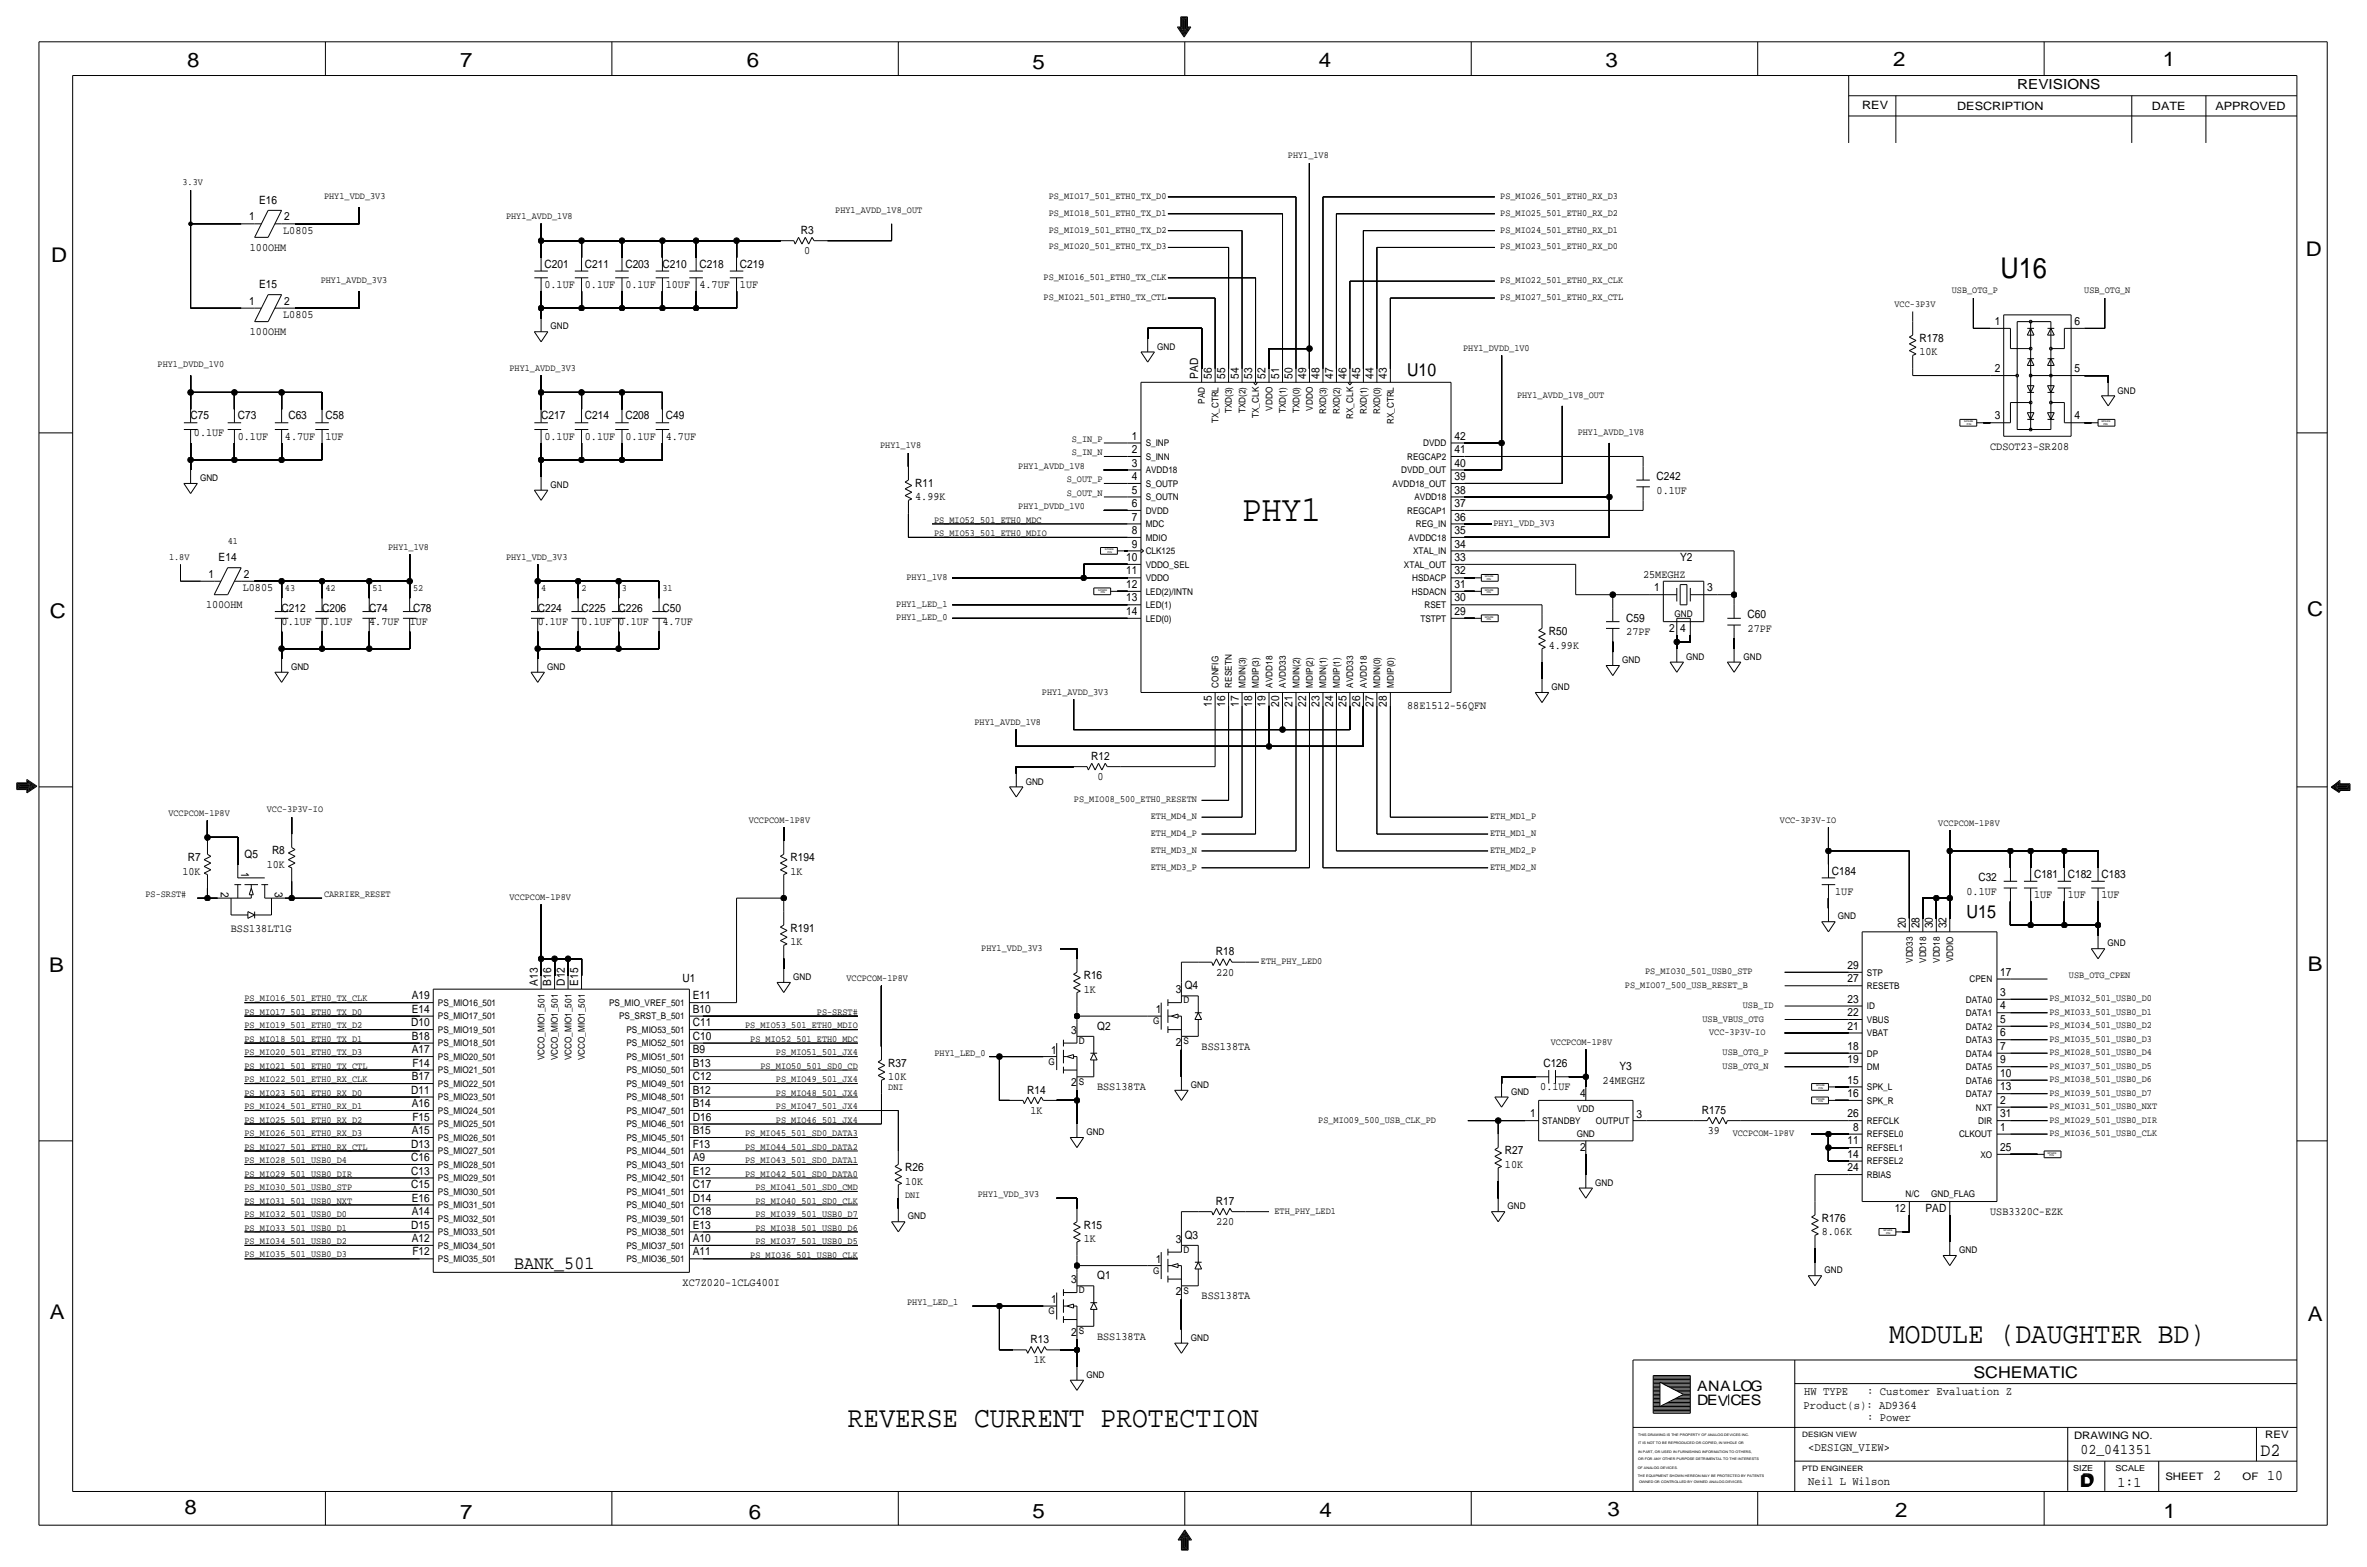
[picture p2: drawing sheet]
<svg xmlns="http://www.w3.org/2000/svg" width="892mm" height="590mm" viewBox="0 0 892 590" stroke-linecap="round" stroke-linejoin="round" font-family="sans-serif">
<defs><g id="words">
<text font-size="13.9" x="468.1" y="196.1">PHY1</text>
<g font-size="11.1">
<text x="711.9" y="506">MODULE (DAUGHTER BD)</text>
<text x="319.5" y="537.7">REVERSE CURRENT PROTECTION</text>
</g>
<text font-size="10.8" x="753.8" y="104.6">U16</text>
<g font-size="7.6">
<text x="70.6" y="25.4">8</text>
<text x="173.4" y="25.4">7</text>
<text x="281.4" y="25.1">6</text>
<text x="389.1" y="26.2">5</text>
<text x="497" y="25.4">4</text>
<text x="605" y="25.1">3</text>
<text x="713.4" y="24.9">2</text>
<text x="815" y="24.9">1</text>
<text x="19.3" y="98.8">D</text>
<text x="868.9" y="96.5">D</text>
<text x="18.8" y="232.7">C</text>
<text x="869.4" y="232.1">C</text>
<text x="869.6" y="365.8">B</text>
<text x="18.5" y="366">B</text>
<text x="18.8" y="496.8">A</text>
<text x="869.6" y="497.6">A</text>
<text x="69.6" y="570.5">8</text>
<text x="173.4" y="572.3">7</text>
<text x="282.2" y="572.3">6</text>
<text x="389.1" y="571.7">5</text>
<text x="497.3" y="571.5">4</text>
<text x="605.7" y="571.2">3</text>
<text x="714.2" y="571.5">2</text>
<text x="815.3" y="572">1</text>
</g>
<text font-size="7.1" x="193.8" y="478">BANK_501</text>
<text font-size="7" x="851.9" y="548.4">D2</text>
<text font-size="6.8" x="741.1" y="345.9">U15</text>
<text font-size="6.7" x="530.3" y="141.5">U10</text>
<g font-size="6.1">
<text x="743.7" y="518.9">SCHEMATIC</text>
<text x="783.8" y="560.3">D</text>
<text x="784.3" y="559.8">D</text>
</g>
<g font-size="5.6">
<text x="784" y="547.9">02_041351</text>
<text x="834.1" y="557.5">2</text>
<text x="854.4" y="557.5">10</text>
<text x="798" y="560.1">1:1</text>
</g>
<g font-size="5.4">
<text x="639.5" y="524.2">ANALOG</text>
<text x="639.5" y="529.3">DEV</text>
<text x="652.1" y="529.3">CES</text>
</g>
<text font-size="5.2" x="760.2" y="33.5">REVISIONS</text>
<g font-size="4.4">
<text x="679.9" y="525.5">HW TYPE</text>
<text x="703.6" y="525.5">: Customer Evaluation Z</text>
<text x="679.7" y="530.9">Product(s): AD9364</text>
<text x="703.6" y="535.2">: Power</text>
<text x="681.4" y="546.6">&lt;DESIGN_VIEW&gt;</text>
<text x="681.4" y="559.3">Neil L Wilson</text>
</g>
<g font-size="4.3">
<text x="701.8" y="41.1">REV</text>
<text x="737.6" y="41.4">DESCRIPTION</text>
<text x="811" y="41.4">DATE</text>
<text x="834.8" y="41.4">APPROVED</text>
<text x="97.6" y="76.7">E16</text>
<text x="93.8" y="83.1">1</text>
<text x="107.1" y="83.1">2</text>
<text x="106.7" y="88.1">L0805</text>
<text x="301.8" y="88.1">R3</text>
<text x="94.2" y="94.5">100OHM</text>
<text x="303.1" y="95.8">0</text>
<text x="205.2" y="100.8">C201</text>
<text x="220.4" y="100.8">C211</text>
<text x="235.7" y="100.8">C203</text>
<text x="249.6" y="100.8">C210</text>
<text x="263.6" y="100.8">C218</text>
<text x="278.8" y="100.8">C219</text>
<text x="97.6" y="108.5">E15</text>
<text x="205.2" y="108.5">0.1UF</text>
<text x="220.4" y="108.5">0.1UF</text>
<text x="235.7" y="108.5">0.1UF</text>
<text x="250.9" y="108.5">10UF</text>
<text x="263.6" y="108.5">4.7UF</text>
<text x="278.8" y="108.5">1UF</text>
<text x="93.8" y="114.8">1</text>
<text x="106.7" y="119.9">L0805</text>
<text x="107.1" y="114.8">2</text>
<text x="751.7" y="122.4">1</text>
<text x="781.8" y="122.4">6</text>
<text x="94.2" y="126.2">100OHM</text>
<text x="723.3" y="128.8">R178</text>
<text x="723.3" y="133.9">10K</text>
<text x="451.6" y="142.7" transform="rotate(-90 451.6 142.7)">PAD</text>
<text x="456.6" y="142.7" transform="rotate(-90 456.6 142.7)">56</text>
<text x="461.7" y="142.7" transform="rotate(-90 461.7 142.7)">55</text>
<text x="466.8" y="142.7" transform="rotate(-90 466.8 142.7)">54</text>
<text x="471.9" y="142.7" transform="rotate(-90 471.9 142.7)">53</text>
<text x="477" y="142.7" transform="rotate(-90 477 142.7)">52</text>
<text x="482" y="142.7" transform="rotate(-90 482 142.7)">51</text>
<text x="487.1" y="142.7" transform="rotate(-90 487.1 142.7)">50</text>
<text x="492.2" y="142.7" transform="rotate(-90 492.2 142.7)">49</text>
<text x="497.3" y="142.7" transform="rotate(-90 497.3 142.7)">48</text>
<text x="502.4" y="142.7" transform="rotate(-90 502.4 142.7)">47</text>
<text x="507.4" y="142.7" transform="rotate(-90 507.4 142.7)">46</text>
<text x="512.5" y="142.7" transform="rotate(-90 512.5 142.7)">45</text>
<text x="517.6" y="142.7" transform="rotate(-90 517.6 142.7)">44</text>
<text x="522.7" y="142.7" transform="rotate(-90 522.7 142.7)">43</text>
<text x="751.7" y="140.2">2</text>
<text x="781.8" y="140.2">5</text>
<text x="71.8" y="158">C75</text>
<text x="89.6" y="158">C73</text>
<text x="108.7" y="158">C63</text>
<text x="122.6" y="158">C58</text>
<text x="203.9" y="158">C217</text>
<text x="220.4" y="158">C214</text>
<text x="235.7" y="158">C208</text>
<text x="250.9" y="158">C49</text>
<text x="751.7" y="158">3</text>
<text x="781.8" y="158">4</text>
<text x="73.1" y="164.3">0.1UF</text>
<text x="89.6" y="165.6">0.1UF</text>
<text x="107.4" y="165.6">4.7UF</text>
<text x="122.6" y="165.6">1UF</text>
<text x="205.2" y="165.6">0.1UF</text>
<text x="220.4" y="165.6">0.1UF</text>
<text x="235.7" y="165.6">0.1UF</text>
<text x="250.9" y="165.6">4.7UF</text>
<text x="426.6" y="165.6">1</text>
<text x="548.1" y="165.6">42</text>
<text x="426.6" y="170.7">2</text>
<text x="548.1" y="170.7">41</text>
<text x="750" y="169.4">CDSOT23-SR208</text>
<text x="426.6" y="175.8">3</text>
<text x="548.1" y="175.8">40</text>
<text x="344.9" y="183.4">R11</text>
<text x="426.6" y="180.8">4</text>
<text x="426.6" y="185.9">5</text>
<text x="548.1" y="180.8">39</text>
<text x="548.1" y="185.9">38</text>
<text x="624.3" y="180.8">C242</text>
<text x="624.3" y="185.9">0.1UF</text>
<text x="344.9" y="188.5">4.99K</text>
<text x="426.6" y="191">6</text>
<text x="548.1" y="191">37</text>
<text x="426.6" y="196.1">7</text>
<text x="548.1" y="196.1">36</text>
<text x="426.6" y="201.2">8</text>
<text x="548.1" y="201.2">35</text>
<text x="426.6" y="206.2">9</text>
<text x="548.1" y="206.3">34</text>
<text x="82.4" y="211.3">E14</text>
<text x="424.5" y="211.3">10</text>
<text x="548.1" y="211.3">33</text>
<text x="633.2" y="211.3">Y2</text>
<text x="78.6" y="217.7">1</text>
<text x="91.9" y="217.7">2</text>
<text x="424.5" y="216.4">11</text>
<text x="424.5" y="221.5">12</text>
<text x="548.1" y="216.4">32</text>
<text x="548.1" y="221.5">31</text>
<text x="619.2" y="217.7">25MEGHZ</text>
<text x="91.5" y="222.8">L0805</text>
<text x="424.5" y="226.6">13</text>
<text x="548.1" y="226.6">30</text>
<text x="623.4" y="222.8">1</text>
<text x="643.3" y="222.8">3</text>
<text x="77.7" y="229.1">100OHM</text>
<text x="106.1" y="230.4">C212</text>
<text x="121.4" y="230.4">C206</text>
<text x="139.1" y="230.4">C74</text>
<text x="155.6" y="230.4">C78</text>
<text x="202.6" y="230.4">C224</text>
<text x="219.2" y="230.4">C225</text>
<text x="233.1" y="230.4">C226</text>
<text x="249.6" y="230.4">C50</text>
<text x="424.5" y="231.6">14</text>
<text x="548.1" y="231.6">29</text>
<text x="658.6" y="232.9">C60</text>
<text x="106.1" y="235.5">0.1UF</text>
<text x="121.4" y="235.5">0.1UF</text>
<text x="139.1" y="235.5">4.7UF</text>
<text x="154.4" y="235.5">1UF</text>
<text x="202.6" y="235.5">0.1UF</text>
<text x="219.2" y="235.5">0.1UF</text>
<text x="233.1" y="235.5">0.1UF</text>
<text x="249.6" y="235.5">4.7UF</text>
<text x="583.6" y="239.3">R50</text>
<text x="612.8" y="234.2">C59</text>
<text x="612.9" y="239.3">27PF</text>
<text x="629" y="238">2</text>
<text x="633.2" y="238">4</text>
<text x="658.6" y="238">27PF</text>
<text x="583.6" y="244.3">4.99K</text>
<text x="456.6" y="266.4" transform="rotate(-90 456.6 266.4)">15</text>
<text x="461.7" y="266.4" transform="rotate(-90 461.7 266.4)">16</text>
<text x="466.8" y="266.4" transform="rotate(-90 466.8 266.4)">17</text>
<text x="471.9" y="266.4" transform="rotate(-90 471.9 266.4)">18</text>
<text x="477" y="266.4" transform="rotate(-90 477 266.4)">19</text>
<text x="482" y="266.4" transform="rotate(-90 482 266.4)">20</text>
<text x="487.1" y="266.4" transform="rotate(-90 487.1 266.4)">21</text>
<text x="492.2" y="266.4" transform="rotate(-90 492.2 266.4)">22</text>
<text x="497.3" y="266.4" transform="rotate(-90 497.3 266.4)">23</text>
<text x="502.4" y="266.4" transform="rotate(-90 502.4 266.4)">24</text>
<text x="507.4" y="266.4" transform="rotate(-90 507.4 266.4)">25</text>
<text x="512.5" y="266.4" transform="rotate(-90 512.5 266.4)">26</text>
<text x="517.6" y="266.4" transform="rotate(-90 517.6 266.4)">27</text>
<text x="522.7" y="266.4" transform="rotate(-90 522.7 266.4)">28</text>
<text x="530.3" y="267.2">88E1512-56QFN</text>
<text x="411.2" y="286.3">R12</text>
<text x="413.6" y="293.9">0</text>
<text x="92.1" y="323.1">Q5</text>
<text x="102.5" y="321.8">R8</text>
<text x="68.8" y="329.4">10K</text>
<text x="70.8" y="324.4">R7</text>
<text x="90.9" y="328.6" transform="rotate(90 90.9 328.6)">1</text>
<text x="100.5" y="326.9">10K</text>
<text x="297.9" y="324.4">R194</text>
<text x="297.9" y="329.4">1K</text>
<text x="690.3" y="329.4">C184</text>
<text x="745.5" y="332">C32</text>
<text x="766.5" y="330.7">C181</text>
<text x="779.2" y="330.7">C182</text>
<text x="791.9" y="330.7">C183</text>
<text x="83.3" y="336.2" transform="rotate(90 83.3 336.2)">2</text>
<text x="103.6" y="336.2" transform="rotate(90 103.6 336.2)">3</text>
<text x="691.6" y="337.1">1UF</text>
<text x="741.1" y="337.1">0.1UF</text>
<text x="766.5" y="338.3">1UF</text>
<text x="779.2" y="338.3">1UF</text>
<text x="791.9" y="338.3">1UF</text>
<text x="87" y="351">BSS138LT1G</text>
<text x="297.9" y="351">R191</text>
<text x="718.3" y="349.8" transform="rotate(-90 718.3 349.8)">20</text>
<text x="723.3" y="349.8" transform="rotate(-90 723.3 349.8)">28</text>
<text x="728.4" y="349.8" transform="rotate(-90 728.4 349.8)">30</text>
<text x="733.5" y="349.8" transform="rotate(-90 733.5 349.8)">32</text>
<text x="297.9" y="356.1">1K</text>
<text x="458.2" y="359.9">R18</text>
<text x="696.2" y="365">29</text>
<text x="202.6" y="371.3" transform="rotate(-90 202.6 371.3)">A13</text>
<text x="207.7" y="371.3" transform="rotate(-90 207.7 371.3)">B16</text>
<text x="212.8" y="371.3" transform="rotate(-90 212.8 371.3)">D12</text>
<text x="217.9" y="371.3" transform="rotate(-90 217.9 371.3)">E15</text>
<text x="257.2" y="370.1">U1</text>
<text x="408.4" y="368.8">R16</text>
<text x="458.3" y="367.5">220</text>
<text x="696.2" y="370.1">27</text>
<text x="753.8" y="367.6">17</text>
<text x="155.2" y="376.4">A19</text>
<text x="261.1" y="376.4">E11</text>
<text x="408.4" y="373.9">1K</text>
<text x="443.1" y="374.1">3</text>
<text x="446.5" y="372.6">Q4</text>
<text x="696.2" y="377.7">23</text>
<text x="753.8" y="375.2">3</text>
<text x="155.2" y="381.5">E14</text>
<text x="261.1" y="381.5">B10</text>
<text x="435.5" y="381.8">1</text>
<text x="696.2" y="382.8">22</text>
<text x="753.8" y="380.3">4</text>
<text x="155" y="386.6">D10</text>
<text x="261.1" y="386.6">C11</text>
<text x="403.7" y="389.4">3</text>
<text x="413.5" y="387.9">Q2</text>
<text x="696.2" y="387.9">21</text>
<text x="753.8" y="385.3">5</text>
<text x="155.2" y="391.7">B18</text>
<text x="261.1" y="391.7">C10</text>
<text x="443.1" y="394">2</text>
<text x="452.8" y="395.5">BSS138TA</text>
<text x="696.2" y="395.5">18</text>
<text x="753.8" y="395.5">7</text>
<text x="753.8" y="390.4">6</text>
<text x="155.2" y="396.7">A17</text>
<text x="155.4" y="401.8">F14</text>
<text x="261.1" y="401.8">B13</text>
<text x="261.1" y="396.7">B9</text>
<text x="334.7" y="401.8">R37</text>
<text x="396.1" y="397">1</text>
<text x="581.6" y="401.8">C126</text>
<text x="696.2" y="400.6">19</text>
<text x="753.8" y="400.6">9</text>
<text x="155.2" y="406.9">B17</text>
<text x="261.1" y="406.9">C12</text>
<text x="334.7" y="406.9">10K</text>
<text x="610.3" y="403.1">Y3</text>
<text x="753.8" y="405.6">10</text>
<text x="155" y="412">D11</text>
<text x="261.1" y="412">B12</text>
<text x="387.1" y="412">R14</text>
<text x="403.7" y="409.2">2</text>
<text x="413.5" y="410.7">BSS138TA</text>
<text x="580.5" y="410.7">0.1UF</text>
<text x="595.5" y="413.3">4</text>
<text x="604" y="408.2">24MEGHZ</text>
<text x="696.2" y="413.3">16</text>
<text x="696.2" y="408.2">15</text>
<text x="753.8" y="410.7">13</text>
<text x="155.2" y="417.1">A16</text>
<text x="261.1" y="417.1">B14</text>
<text x="388.3" y="419.6">1K</text>
<text x="641.3" y="419.6">R175</text>
<text x="753.8" y="415.8">2</text>
<text x="155.4" y="422.1">F15</text>
<text x="261.1" y="422.1">D16</text>
<text x="576.7" y="420.9">1</text>
<text x="616.7" y="421.1">3</text>
<text x="696.2" y="420.9">26</text>
<text x="698.4" y="426">8</text>
<text x="753.8" y="420.9">31</text>
<text x="753.8" y="426">1</text>
<text x="155.2" y="427.2">A15</text>
<text x="261.1" y="427.2">B15</text>
<text x="643.6" y="427.2">39</text>
<text x="696.2" y="431">11</text>
<text x="155" y="432.3">D13</text>
<text x="155" y="437.4">C16</text>
<text x="261.1" y="432.3">F13</text>
<text x="261.1" y="437.4">A9</text>
<text x="567.1" y="434.8">R27</text>
<text x="595.5" y="433.6">2</text>
<text x="696.2" y="436.1">14</text>
<text x="753.8" y="433.6">25</text>
<text x="155" y="442.5">C13</text>
<text x="261.1" y="442.5">E12</text>
<text x="341.1" y="441.2">R26</text>
<text x="567.1" y="439.9">10K</text>
<text x="696.2" y="441.2">24</text>
<text x="155" y="447.5">C15</text>
<text x="261.1" y="447.5">C17</text>
<text x="341.1" y="446.3">10K</text>
<text x="155.2" y="452.6">E16</text>
<text x="261.1" y="452.6">D14</text>
<text x="458.2" y="453.9">R17</text>
<text x="155.2" y="457.7">A14</text>
<text x="261.1" y="457.7">C18</text>
<text x="458.3" y="461.5">220</text>
<text x="686.5" y="460.3">R176</text>
<text x="714" y="456.4">12</text>
<text x="725.6" y="456.4">PAD</text>
<text x="750" y="457.7">USB3320C-EZK</text>
<text x="155" y="462.8">D15</text>
<text x="155.2" y="467.9">A12</text>
<text x="261.1" y="462.8">E13</text>
<text x="261.1" y="467.9">A10</text>
<text x="408.4" y="467.9">1K</text>
<text x="408.4" y="462.8">R15</text>
<text x="446.5" y="466.6">Q3</text>
<text x="686.5" y="465.3">8.06K</text>
<text x="155.4" y="472.9">F12</text>
<text x="261.1" y="472.9">A11</text>
<text x="443.1" y="468.1">3</text>
<text x="435.5" y="475.7">1</text>
<text x="257.3" y="484.4">XC7Z020-1CLG400I</text>
<text x="403.7" y="483.4">3</text>
<text x="413.5" y="481.8">Q1</text>
<text x="396.1" y="491">1</text>
<text x="443.1" y="487.9">2</text>
<text x="452.8" y="489.5">BSS138TA</text>
<text x="403.7" y="503.2">2</text>
<text x="388.4" y="506">R13</text>
<text x="413.5" y="504.7">BSS138TA</text>
<text x="389.6" y="513.6">1K</text>
</g>
<g font-size="3.9">
<text x="781.6" y="542.1">DRAWING NO.</text>
<text x="853.6" y="541.8">REV</text>
<text x="816" y="557.4">SHEET</text>
<text x="845.1" y="557.5">OF</text>
</g>
<g font-size="3.6">
<text x="485.3" y="59.7">PHY1_1V8</text>
<text x="68.8" y="69.9">3.3V</text>
<text x="122.1" y="74.9">PHY1_VDD_3V3</text>
<text x="395.2" y="74.9">PS_MIO17_501_ETH0_TX_D0</text>
<text x="565.4" y="74.9">PS_MIO26_501_ETH0_RX_D3</text>
<text x="190.7" y="82.6">PHY1_AVDD_1V8</text>
<text x="314.8" y="80.3">PHY1_AVDD_1V8_OUT</text>
<text x="395.2" y="81.3">PS_MIO18_501_ETH0_TX_D1</text>
<text x="565.4" y="81.3">PS_MIO25_501_ETH0_RX_D2</text>
<text x="395.2" y="87.6">PS_MIO19_501_ETH0_TX_D2</text>
<text x="565.4" y="87.6">PS_MIO24_501_ETH0_RX_D1</text>
<text x="395.2" y="94">PS_MIO20_501_ETH0_TX_D3</text>
<text x="565.4" y="94">PS_MIO23_501_ETH0_RX_D0</text>
<text x="120.9" y="106.7">PHY1_AVDD_3V3</text>
<text x="393.3" y="105.4">PS_MIO16_501_ETH0_TX_CLK</text>
<text x="565.4" y="106.7">PS_MIO22_501_ETH0_RX_CLK</text>
<text x="393.3" y="113">PS_MIO21_501_ETH0_TX_CTL</text>
<text x="565.4" y="113">PS_MIO27_501_ETH0_RX_CTL</text>
<text x="735.5" y="110.5">USB_OTG_P</text>
<text x="785.5" y="110.5">USB_OTG_N</text>
<text x="713.9" y="115.6">VCC-3P3V</text>
<text x="551.4" y="132.1">PHY1_DVDD_1V0</text>
<text x="59.4" y="138.3">PHY1_DVDD_1V0</text>
<text x="192" y="139.7">PHY1_AVDD_3V3</text>
<text x="571.7" y="149.9">PHY1_AVDD_1V8_OUT</text>
<text x="403.9" y="166.4">S_IN_P</text>
<text x="594.6" y="163.8">PHY1_AVDD_1V8</text>
<text x="331.7" y="168.9">PHY1_1V8</text>
<text x="403.9" y="171.5">S_IN_N</text>
<text x="383.7" y="176.5">PHY1_AVDD_1V8</text>
<text x="402" y="181.6">S_OUT_P</text>
<text x="383.7" y="191.8">PHY1_DVDD_1V0</text>
<text x="402" y="186.7">S_OUT_N</text>
<text x="352" y="196.8">PS_MIO52_501_ETH0_MDC</text>
<text x="352" y="201.9">PS_MIO53_501_ETH0_MDIO</text>
<text x="562.8" y="198.1">PHY1_VDD_3V3</text>
<text x="85.8" y="205">41</text>
<text x="146.3" y="207">PHY1_1V8</text>
<text x="63.7" y="210.8">1.8V</text>
<text x="190.7" y="210.8">PHY1_VDD_3V3</text>
<text x="341.6" y="218.4">PHY1_1V8</text>
<text x="107.4" y="222.8">43</text>
<text x="122.6" y="222.8">42</text>
<text x="140.4" y="222.8">51</text>
<text x="155.7" y="222.8">52</text>
<text x="203.9" y="222.8">4</text>
<text x="219.2" y="222.8">2</text>
<text x="234.4" y="222.8">3</text>
<text x="249.6" y="222.8">31</text>
<text x="337.8" y="233.7">PHY1_LED_0</text>
<text x="337.8" y="228.6">PHY1_LED_1</text>
<text x="392.6" y="261.6">PHY1_AVDD_3V3</text>
<text x="367.2" y="273">PHY1_AVDD_1V8</text>
<text x="404.7" y="302.3">PS_MIO08_500_ETH0_RESETN</text>
<text x="63.5" y="307.3">VCCPCOM-1P8V</text>
<text x="100.5" y="306.1">VCC-3P3V-IO</text>
<text x="282.1" y="309.9">VCCPCOM-1P8V</text>
<text x="433.7" y="308.6">ETH_MD4_N</text>
<text x="561.5" y="308.6">ETH_MD1_P</text>
<text x="670.8" y="309.9">VCC-3P3V-IO</text>
<text x="730.5" y="311.2">VCCPCOM-1P8V</text>
<text x="433.7" y="315">ETH_MD4_P</text>
<text x="561.5" y="315">ETH_MD1_N</text>
<text x="433.7" y="321.3">ETH_MD3_N</text>
<text x="561.5" y="321.3">ETH_MD2_P</text>
<text x="433.7" y="327.7">ETH_MD3_P</text>
<text x="561.5" y="327.7">ETH_MD2_N</text>
<text x="54.8" y="337.8">PS-SRST#</text>
<text x="122.1" y="337.8">CARRIER_RESET</text>
<text x="192" y="339.1">VCCPCOM-1P8V</text>
<text x="369.8" y="358.1">PHY1_VDD_3V3</text>
<text x="475.2" y="363.2">ETH_PHY_LED0</text>
<text x="319" y="369.6">VCCPCOM-1P8V</text>
<text x="620" y="367">PS_MIO30_501_USB0_STP</text>
<text x="779.7" y="368.3">USB_OTG_CPEN</text>
<text x="92.2" y="377.2">PS_MIO16_501_ETH0_TX_CLK</text>
<text x="612.3" y="372.1">PS_MIO07_500_USB_RESET_B</text>
<text x="772.4" y="377.2">PS_MIO32_501_USB0_D0</text>
<text x="92.2" y="382.3">PS_MIO17_501_ETH0_TX_D0</text>
<text x="307.8" y="382.3">PS-SRST#</text>
<text x="656.8" y="379.7">USB_ID</text>
<text x="772.4" y="382.3">PS_MIO33_501_USB0_D1</text>
<text x="92.2" y="387.3">PS_MIO19_501_ETH0_TX_D2</text>
<text x="280.8" y="387.3">PS_MIO53_501_ETH0_MDIO</text>
<text x="641.6" y="384.8">USB_VBUS_OTG</text>
<text x="644.1" y="389.9">VCC-3P3V-IO</text>
<text x="772.4" y="387.3">PS_MIO34_501_USB0_D2</text>
<text x="92.2" y="392.4">PS_MIO18_501_ETH0_TX_D1</text>
<text x="282.7" y="392.4">PS_MIO52_501_ETH0_MDC</text>
<text x="584.4" y="393.7">VCCPCOM-1P8V</text>
<text x="772.4" y="392.4">PS_MIO35_501_USB0_D3</text>
<text x="92.2" y="397.5">PS_MIO20_501_ETH0_TX_D3</text>
<text x="292.4" y="397.5">PS_MIO51_501_JX4</text>
<text x="352.1" y="397.8">PHY1_LED_0</text>
<text x="649.2" y="397.5">USB_OTG_P</text>
<text x="772.4" y="397.5">PS_MIO28_501_USB0_D4</text>
<text x="92.2" y="402.6">PS_MIO21_501_ETH0_TX_CTL</text>
<text x="92.2" y="407.7">PS_MIO22_501_ETH0_RX_CLK</text>
<text x="286.6" y="402.6">PS_MIO50_501_SD0_CD</text>
<text x="292.4" y="407.7">PS_MIO49_501_JX4</text>
<text x="649.2" y="402.6">USB_OTG_N</text>
<text x="772.4" y="402.6">PS_MIO37_501_USB0_D5</text>
<text x="772.4" y="407.7">PS_MIO38_501_USB0_D6</text>
<text x="92.2" y="412.7">PS_MIO23_501_ETH0_RX_D0</text>
<text x="292.4" y="412.7">PS_MIO48_501_JX4</text>
<text x="334.7" y="410.7">DNI</text>
<text x="772.4" y="412.7">PS_MIO39_501_USB0_D7</text>
<text x="92.2" y="417.8">PS_MIO24_501_ETH0_RX_D1</text>
<text x="292.4" y="417.8">PS_MIO47_501_JX4</text>
<text x="772.4" y="417.8">PS_MIO31_501_USB0_NXT</text>
<text x="92.2" y="422.9">PS_MIO25_501_ETH0_RX_D2</text>
<text x="292.4" y="422.9">PS_MIO46_501_JX4</text>
<text x="496.8" y="422.9">PS_MIO09_500_USB_CLK_PD</text>
<text x="772.4" y="422.9">PS_MIO29_501_USB0_DIR</text>
<text x="92.2" y="428">PS_MIO26_501_ETH0_RX_D3</text>
<text x="280.8" y="428">PS_MIO45_501_SD0_DATA3</text>
<text x="653" y="428">VCCPCOM-1P8V</text>
<text x="772.4" y="428">PS_MIO36_501_USB0_CLK</text>
<text x="92.2" y="433.1">PS_MIO27_501_ETH0_RX_CTL</text>
<text x="280.8" y="433.1">PS_MIO44_501_SD0_DATA2</text>
<text x="92.2" y="443.2">PS_MIO29_501_USB0_DIR</text>
<text x="92.2" y="438.1">PS_MIO28_501_USB0_D4</text>
<text x="280.8" y="443.2">PS_MIO42_501_SD0_DATA0</text>
<text x="280.8" y="438.1">PS_MIO43_501_SD0_DATA1</text>
<text x="92.2" y="448.3">PS_MIO30_501_USB0_STP</text>
<text x="284.7" y="448.3">PS_MIO41_501_SD0_CMD</text>
<text x="92.2" y="453.4">PS_MIO31_501_USB0_NXT</text>
<text x="284.7" y="453.4">PS_MIO40_501_SD0_CLK</text>
<text x="341.1" y="451.4">DNI</text>
<text x="368.5" y="450.8">PHY1_VDD_3V3</text>
<text x="92.2" y="458.5">PS_MIO32_501_USB0_D0</text>
<text x="284.7" y="458.5">PS_MIO39_501_USB0_D7</text>
<text x="480.3" y="457.2">ETH_PHY_LED1</text>
<text x="92.2" y="463.5">PS_MIO33_501_USB0_D1</text>
<text x="284.7" y="463.5">PS_MIO38_501_USB0_D6</text>
<text x="92.2" y="473.7">PS_MIO35_501_USB0_D3</text>
<text x="92.2" y="468.6">PS_MIO34_501_USB0_D2</text>
<text x="282.7" y="473.7">PS_MIO36_501_USB0_CLK</text>
<text x="284.7" y="468.6">PS_MIO37_501_USB0_D5</text>
<text x="341.8" y="491.5">PHY1_LED_1</text>
</g>
<g font-size="3.5">
<text x="207.5" y="124.1">GND</text>
<text x="436.1" y="131.7">GND</text>
<text x="798" y="148.2">GND</text>
<text x="454.1" y="152.1" transform="rotate(-90 454.1 152.1)">PAD</text>
<text x="464.3" y="155.7" transform="rotate(-90 464.3 155.7)">TXD(3)</text>
<text x="469.3" y="155.7" transform="rotate(-90 469.3 155.7)">TXD(2)</text>
<text x="479.5" y="154.7" transform="rotate(-90 479.5 154.7)">VDDO</text>
<text x="484.6" y="155.7" transform="rotate(-90 484.6 155.7)">TXD(1)</text>
<text x="489.7" y="155.7" transform="rotate(-90 489.7 155.7)">TXD(0)</text>
<text x="494.7" y="154.7" transform="rotate(-90 494.7 154.7)">VDDO</text>
<text x="459.2" y="159.5" transform="rotate(-90 459.2 159.5)">TX_CTRL</text>
<text x="474.4" y="157.5" transform="rotate(-90 474.4 157.5)">TX_CLK</text>
<text x="499.8" y="156.1" transform="rotate(-90 499.8 156.1)">RXD(3)</text>
<text x="504.9" y="156.1" transform="rotate(-90 504.9 156.1)">RXD(2)</text>
<text x="510" y="157.8" transform="rotate(-90 510 157.8)">RX_CLK</text>
<text x="515.1" y="156.1" transform="rotate(-90 515.1 156.1)">RXD(1)</text>
<text x="520.1" y="156.1" transform="rotate(-90 520.1 156.1)">RXD(0)</text>
<text x="525.2" y="159.8" transform="rotate(-90 525.2 159.8)">RX_CTRL</text>
<text x="431.7" y="173.2">S_INN</text>
<text x="431.7" y="168.1">S_INP</text>
<text x="530.3" y="173.2">REGCAP2</text>
<text x="536.3" y="168.1">DVDD</text>
<text x="431.7" y="178.3">AVDD18</text>
<text x="528.1" y="178.3">DVDD_OUT</text>
<text x="75.4" y="181.3">GND</text>
<text x="207.5" y="183.8">GND</text>
<text x="431.7" y="183.4">S_OUTP</text>
<text x="524.8" y="183.4">AVDD18_OUT</text>
<text x="431.7" y="188.5">S_OUTN</text>
<text x="533" y="188.5">AVDD18</text>
<text x="431.7" y="193.5">DVDD</text>
<text x="530.3" y="193.6">REGCAP1</text>
<text x="431.7" y="203.7">MDIO</text>
<text x="431.7" y="198.6">MDC</text>
<text x="530.8" y="203.7">AVDDC18</text>
<text x="533.5" y="198.6">REG_IN</text>
<text x="431.7" y="208.8">CLK125</text>
<text x="532.5" y="208.8">XTAL_IN</text>
<text x="431.7" y="213.9">VDDO_SEL</text>
<text x="529.1" y="213.9">XTAL_OUT</text>
<text x="431.7" y="218.9">VDDO</text>
<text x="532.2" y="219">HSDACP</text>
<text x="431.7" y="224">LED(2)/INTN</text>
<text x="532" y="224">HSDACN</text>
<text x="431.7" y="229.1">LED(1)</text>
<text x="536.8" y="229.1">RSET</text>
<text x="631" y="232.4">GND</text>
<text x="431.7" y="234.2">LED(0)</text>
<text x="535.3" y="234.2">TSTPT</text>
<text x="611.3" y="249.8">GND</text>
<text x="635.5" y="248.6">GND</text>
<text x="657" y="248.6">GND</text>
<text x="109.7" y="252.4">GND</text>
<text x="206.2" y="252.4">GND</text>
<text x="459.2" y="259.1" transform="rotate(-90 459.2 259.1)">CONFIG</text>
<text x="464.3" y="259.1" transform="rotate(-90 464.3 259.1)">RESETN</text>
<text x="469.3" y="259.1" transform="rotate(-90 469.3 259.1)">MDIN(3)</text>
<text x="474.4" y="259.1" transform="rotate(-90 474.4 259.1)">MDIP(3)</text>
<text x="479.5" y="259" transform="rotate(-90 479.5 259)">AVDD18</text>
<text x="484.6" y="259.1" transform="rotate(-90 484.6 259.1)">AVDD33</text>
<text x="489.7" y="259.1" transform="rotate(-90 489.7 259.1)">MDIN(2)</text>
<text x="494.7" y="259.1" transform="rotate(-90 494.7 259.1)">MDIP(2)</text>
<text x="499.8" y="259.1" transform="rotate(-90 499.8 259.1)">MDIN(1)</text>
<text x="504.9" y="259.1" transform="rotate(-90 504.9 259.1)">MDIP(1)</text>
<text x="510" y="259.1" transform="rotate(-90 510 259.1)">AVDD33</text>
<text x="515.1" y="259" transform="rotate(-90 515.1 259)">AVDD18</text>
<text x="520.1" y="259.1" transform="rotate(-90 520.1 259.1)">MDIN(0)</text>
<text x="525.2" y="259.1" transform="rotate(-90 525.2 259.1)">MDIP(0)</text>
<text x="584.7" y="260">GND</text>
<text x="386.5" y="295.6">GND</text>
<text x="692.6" y="346.4">GND</text>
<text x="794.2" y="356.5">GND</text>
<text x="720.8" y="362.7" transform="rotate(-90 720.8 362.7)">VDD33</text>
<text x="725.9" y="362.7" transform="rotate(-90 725.9 362.7)">VDD18</text>
<text x="731" y="362.7" transform="rotate(-90 731 362.7)">VDD18</text>
<text x="736" y="362.6" transform="rotate(-90 736 362.6)">VDDIO</text>
<text x="298.9" y="369.2">GND</text>
<text x="703.5" y="367.5">STP</text>
<text x="742.2" y="370.1">CPEN</text>
<text x="446" y="378">D</text>
<text x="703.5" y="372.6">RESETB</text>
<text x="740.8" y="377.7">DATA0</text>
<text x="165.1" y="379">PS_MIO16_501</text>
<text x="229.6" y="379">PS_MIO_VREF_501</text>
<text x="703.5" y="380.2">ID</text>
<text x="740.8" y="382.8">DATA1</text>
<text x="165.1" y="389.1">PS_MIO19_501</text>
<text x="165.1" y="384">PS_MIO17_501</text>
<text x="233.3" y="384">PS_SRST_B_501</text>
<text x="236.1" y="389.1">PS_MIO53_501</text>
<text x="434.5" y="385.8">G</text>
<text x="703.5" y="385.3">VBUS</text>
<text x="740.8" y="387.9">DATA2</text>
<text x="165.1" y="394.2">PS_MIO18_501</text>
<text x="236.1" y="394.2">PS_MIO52_501</text>
<text x="406.6" y="393.2">D</text>
<text x="446" y="393.4">S</text>
<text x="703.5" y="390.4">VBAT</text>
<text x="740.8" y="392.9">DATA3</text>
<text x="165.1" y="399.3">PS_MIO20_501</text>
<text x="205.2" y="399.4" transform="rotate(-90 205.2 399.4)">VCCO_MIO1_501</text>
<text x="210.3" y="399.4" transform="rotate(-90 210.3 399.4)">VCCO_MIO1_501</text>
<text x="215.3" y="399.4" transform="rotate(-90 215.3 399.4)">VCCO_MIO1_501</text>
<text x="220.4" y="399.4" transform="rotate(-90 220.4 399.4)">VCCO_MIO1_501</text>
<text x="236.1" y="399.3">PS_MIO51_501</text>
<text x="395.2" y="401.1">G</text>
<text x="703.5" y="398">DP</text>
<text x="740.8" y="398">DATA4</text>
<text x="165.1" y="404.4">PS_MIO21_501</text>
<text x="236.1" y="404.4">PS_MIO50_501</text>
<text x="703.5" y="403.1">DM</text>
<text x="740.8" y="403.1">DATA5</text>
<text x="165.1" y="409.4">PS_MIO22_501</text>
<text x="236.1" y="409.4">PS_MIO49_501</text>
<text x="406.6" y="408.7">S</text>
<text x="448.8" y="409.9">GND</text>
<text x="569.4" y="412.4">GND</text>
<text x="703.5" y="410.7">SPK_L</text>
<text x="740.8" y="413.3">DATA7</text>
<text x="740.8" y="408.2">DATA6</text>
<text x="165.1" y="419.6">PS_MIO24_501</text>
<text x="165.1" y="414.5">PS_MIO23_501</text>
<text x="236.1" y="419.6">PS_MIO47_501</text>
<text x="236.1" y="414.5">PS_MIO48_501</text>
<text x="594.4" y="418.8">VDD</text>
<text x="703.5" y="415.8">SPK_R</text>
<text x="744.6" y="418.3">NXT</text>
<text x="165.1" y="424.7">PS_MIO25_501</text>
<text x="236.1" y="424.7">PS_MIO46_501</text>
<text x="581.1" y="423.4">STANDBY</text>
<text x="601.4" y="423.4">OUTPUT</text>
<text x="703.5" y="423.4">REFCLK</text>
<text x="745.5" y="423.4">DIR</text>
<text x="165.1" y="429.8">PS_MIO26_501</text>
<text x="236.1" y="429.8">PS_MIO45_501</text>
<text x="409.4" y="427.6">GND</text>
<text x="594.2" y="428.5">GND</text>
<text x="703.5" y="428.5">REFSEL0</text>
<text x="738.3" y="428.5">CLKOUT</text>
<text x="165.1" y="434.9">PS_MIO27_501</text>
<text x="236.1" y="434.9">PS_MIO44_501</text>
<text x="703.5" y="433.6">REFSEL1</text>
<text x="746.3" y="436.1">XO</text>
<text x="165.1" y="439.9">PS_MIO28_501</text>
<text x="236.1" y="439.9">PS_MIO43_501</text>
<text x="703.5" y="443.7">RBIAS</text>
<text x="703.5" y="438.7">REFSEL2</text>
<text x="165.1" y="445">PS_MIO29_501</text>
<text x="236.1" y="445">PS_MIO42_501</text>
<text x="601.2" y="446.7">GND</text>
<text x="165.1" y="450.1">PS_MIO30_501</text>
<text x="165.1" y="455.2">PS_MIO31_501</text>
<text x="236.1" y="450.1">PS_MIO41_501</text>
<text x="236.1" y="455.2">PS_MIO40_501</text>
<text x="568.1" y="455.6">GND</text>
<text x="718.1" y="450.9">N/C</text>
<text x="727.7" y="450.9">GND_FLAG</text>
<text x="165.1" y="460.3">PS_MIO32_501</text>
<text x="236.1" y="460.3">PS_MIO39_501</text>
<text x="342.1" y="459.4">GND</text>
<text x="165.1" y="465.3">PS_MIO33_501</text>
<text x="236.1" y="465.3">PS_MIO38_501</text>
<text x="165.1" y="470.4">PS_MIO34_501</text>
<text x="236.1" y="470.4">PS_MIO37_501</text>
<text x="446" y="471.9">D</text>
<text x="738.3" y="472.1">GND</text>
<text x="165.1" y="475.5">PS_MIO35_501</text>
<text x="236.1" y="475.5">PS_MIO36_501</text>
<text x="434.5" y="479.8">G</text>
<text x="687.5" y="479.7">GND</text>
<text x="406.6" y="487.2">D</text>
<text x="446" y="487.4">S</text>
<text x="395.2" y="495">G</text>
<text x="406.6" y="502.7">S</text>
<text x="448.8" y="505.1">GND</text>
<text x="409.4" y="519.1">GND</text>
</g>
<g font-size="3.1">
<text x="781.3" y="554">SIZE</text>
<text x="797.3" y="554">SCALE</text>
</g>
<g font-size="2.8">
<text x="679.1" y="541.3">DESIGN VIEW</text>
<text x="679.1" y="554">PTD ENGINEER</text>
</g>
<g font-size="1.3">
<text x="617.3" y="541.1">THIS DRAWING IS THE PROPERTY OF ANALOG DEVICES INC.</text>
<text x="617.3" y="543.9">IT IS NOT TO BE REPRODUCED OR COPIED, IN WHOLE OR</text>
<text x="617.3" y="547.2">IN PART, OR USED IN FURNISHING INFORMATION TO OTHERS,</text>
<text x="617.3" y="550">OR FOR ANY OTHER PURPOSE DETRIMENTAL TO THE INTERESTS</text>
<text x="617.2" y="553.2">OF ANALOG DEVICES.</text>
<text x="617.2" y="556.3">THE EQUIPMENT SHOWN HEREON MAY BE PROTECTED BY PATENTS</text>
<text x="617.7" y="558.8">OWNED OR CONTROLLED BY OWNED ANALOG DEVICES.</text>
</g>
<g font-size=".9">
<text x="740.3" y="159">SPARE</text>
<text x="741.2" y="160">PIN</text>
<text x="791.9" y="159">SPARE</text>
<text x="792.7" y="160">PIN</text>
<text x="416.4" y="207.3">SPARE</text>
<text x="417.4" y="208.3">PIN</text>
<text x="559.5" y="217.4">SPARE</text>
<text x="560.3" y="218.4">PIN</text>
<text x="413.9" y="222.5">SPARE</text>
<text x="414.8" y="223.5">PIN</text>
<text x="559.5" y="222.5">SPARE</text>
<text x="560.3" y="223.5">PIN</text>
<text x="559.5" y="232.7">SPARE</text>
<text x="560.3" y="233.7">PIN</text>
<text x="684.4" y="409.2">SPARE</text>
<text x="685.3" y="410.2">PIN</text>
<text x="684.4" y="414.3">SPARE</text>
<text x="685.3" y="415.3">PIN</text>
<text x="771.6" y="434.6">SPARE</text>
<text x="772.4" y="435.6">PIN</text>
<text x="709.8" y="463.8">SPARE</text>
<text x="710.7" y="464.8">PIN</text>
</g>
</g></defs>
<!-- layer: Nets -->
<g fill="none" stroke="#000" stroke-width=".38">
<path d="M71.8 71.6v12.7zM135.3 78v6.3zM440.1 74.2h48.3zM488.4 74.2v64.7zM493.5 61.5v69.8zM498.6 74.2v64.7zM498.6 74.2h64.7zM71.8 84.3v31.8zM71.8 84.3h19.1zM111.2 84.3h24.1zM203.9 90.7v6.3zM203.9 84.3v6.4z"/>
<path d="M203.9 90.7h15.3zM219.2 90.7v6.3zM219.2 90.7h15.2zM234.4 90.7v6.3zM234.4 90.7h15.2zM249.6 90.7v6.3zM249.6 90.7h12.7zM262.3 90.7v6.3zM262.3 90.7h15.3zM277.6 90.7v6.3zM277.6 90.7h16.5zM311.9 90.7h24.1z"/>
<path d="M336 84.3v6.4zM440.1 80.5h43.2zM440.1 93.2h22.9zM440.1 86.9h28zM463 93.2v45.7zM468.1 86.9v52zM483.3 80.5v58.4zM503.6 80.5v58.4zM503.6 80.5h59.7zM513.8 86.9v52zM513.8 86.9h49.5zM518.9 93.2v45.7z"/>
<path d="M518.9 93.2h44.4zM71.8 116.1h19.1zM111.2 116.1h24.1zM135.3 109.7v6.4zM203.9 116.1v3.8zM203.9 109.7v6.4zM203.9 116.1h15.3zM219.2 109.7v6.4zM219.2 116.1h15.2zM234.4 109.7v6.4zM234.4 116.1h15.2zM249.6 109.7v6.4z"/>
<path d="M249.6 116.1h12.7zM262.3 109.7v6.4zM262.3 116.1h15.3zM277.6 109.7v6.4zM440.1 104.6h33.1zM440.1 112.3h17.8zM457.9 112.3v26.6zM473.2 104.6v34.3zM508.7 105.9v33zM508.7 105.9h54.6zM524 112.3v26.6zM524 112.3h39.3z"/>
<path d="M720.8 117.3v3.9zM743.7 112.3v11.4zM793.2 112.3v11.4zM432.5 123.7v3.8zM432.5 123.7h20.3zM452.8 123.7v15.2zM478.2 131.3v7.6zM478.2 131.3h15.3zM493.5 131.3v7.6zM565.9 133.9v33zM720.8 138.9v2.6zM743.7 123.7h6.3z"/>
<path d="M785.6 123.7h7.6zM71.8 147.8v6.4zM71.8 141.5v6.3zM71.8 147.8h16.5zM88.3 147.8v6.4zM88.3 147.8h17.8zM106.1 147.8v6.4zM106.1 147.8h15.3zM121.4 147.8v6.4zM203.9 147.8v6.4zM203.9 141.5v6.3zM203.9 147.8h15.3z"/>
<path d="M219.2 147.8v6.4zM219.2 147.8h15.2zM234.4 147.8h15.2zM234.4 147.8v6.4zM249.6 147.8v6.4zM588.7 152.9v29.2zM720.8 141.5h29.2zM747.5 159.3h2.5zM785.6 141.5h8.9zM785.6 159.3h2.5zM794.5 141.5v2.5zM71.8 173.2v3.8z"/>
<path d="M71.8 166.9v6.3zM71.8 173.2h16.5zM88.3 166.9v6.3zM88.3 173.2h17.8zM106.1 166.9v6.3zM106.1 173.2h15.3zM121.4 166.9v6.3zM203.9 173.2v6.4zM203.9 166.9v6.3zM203.9 173.2h15.3zM219.2 166.9v6.3zM219.2 173.2h15.2z"/>
<path d="M234.4 173.2h15.2zM234.4 166.9v6.3zM249.6 166.9v6.3zM342.3 170.7v5.1zM416 177h8.9zM416 172h8.9zM416 166.9h8.9zM551.9 172h67.3zM551.9 177h14zM551.9 166.9h14zM565.9 166.9v10.1zM606.5 166.9v20.3z"/>
<path d="M619.2 172v3.8zM342.3 193.5v8.9zM351.2 197.4h73.7zM416 192.3h8.9zM416 187.2h8.9zM416 182.1h8.9zM551.9 192.3h67.3zM551.9 187.2h54.6zM551.9 182.1h36.8zM551.9 197.4h10.2zM606.5 187.2v15.2zM619.2 188.5v3.8z"/>
<path d="M68 212.6v6.3zM68 218.9h7.6zM96 218.9h10.1zM106.1 218.9v6.4zM106.1 218.9h15.3zM121.4 218.9h17.7zM121.4 218.9v6.4zM139.1 218.9h15.3zM139.1 218.9v6.4zM154.4 218.9v6.4zM154.4 208.8v10.1zM202.6 218.9h15.3z"/>
<path d="M202.6 218.9v6.4zM202.6 212.6v6.3zM217.9 218.9v6.4zM217.9 218.9h15.2zM233.1 218.9v6.4zM233.1 218.9h15.3zM248.4 218.9v6.4zM342.3 202.4h82.6zM358.9 217.7h49.5zM408.4 212.6v5.1zM408.4 212.6h16.5zM408.4 217.7h16.5z"/>
<path d="M423.6 207.5h1.3zM551.9 217.7h3.8zM551.9 202.4h54.6zM551.9 212.6h41.9zM551.9 207.5h101.6zM593.8 212.6v11.4zM653.5 207.5v16.5zM106.1 238v6.3zM121.4 238v6.3zM139.1 238v6.3zM154.4 238v6.3zM202.6 238v6.3z"/>
<path d="M217.9 238v6.3zM233.1 238v6.3zM248.4 238v6.3zM358.9 232.9h66zM358.9 227.8h66zM421.1 222.8h3.8zM551.9 222.8h3.8zM551.9 232.9h3.8zM551.9 227.8h29.2zM581.1 227.8v3.8zM593.8 224h14zM607.8 224h13.9z"/>
<path d="M607.8 224v5.1zM631.9 239.3v2.5zM637 239.3v2.5zM647.1 224h6.4zM653.5 224v3.8zM106.1 244.3v3.9zM106.1 244.3h15.3zM121.4 244.3h17.7zM139.1 244.3h15.3zM202.6 244.3h15.3zM202.6 244.3v3.9zM217.9 244.3h15.2z"/>
<path d="M233.1 244.3h15.3zM581.1 249.4v6.4zM607.8 241.8v3.8zM631.9 241.8v2.5zM631.9 241.8h5.1zM653.5 240.5v3.8zM383 274.8v6.4zM404.6 263.4v11.4zM404.6 274.8h78.7zM457.9 265.9v22.9zM463 265.9v35.6zM468.1 265.9v41.9z"/>
<path d="M473.2 265.9v48.3zM478.2 265.9v15.3zM483.3 265.9v8.9zM483.3 274.8h25.4zM488.4 265.9v54.6zM493.5 265.9v61zM498.6 265.9v61zM503.6 265.9v54.6zM508.7 265.9v8.9zM513.8 265.9v15.3zM518.9 265.9v48.3zM524 265.9v41.9z"/>
<path d="M383 288.8v2.5zM383 288.8h21.6zM383 281.2h95.2zM422.4 288.8h35.5zM478.2 281.2h35.6zM78.2 315.5v1.2zM78.2 309.1v6.4zM78.2 315.5h11.4zM89.6 315.5v10.1zM109.9 307.8v6.4zM295.4 311.7v5zM452.8 314.2h20.4z"/>
<path d="M452.8 301.5h10.2zM452.8 307.8h15.3zM518.9 314.2h41.9zM524 307.8h36.8zM689.1 311.7v8.8zM734.8 312.9v7.6zM74.4 338.3h3.8zM78.2 334.5v3.8zM78.2 338.3h3.8zM107.4 338.3h2.5zM109.9 332v6.3zM109.9 338.3h11.5z"/>
<path d="M277.6 338.3v39.4zM277.6 338.3h17.8zM295.4 338.3v5.1zM295.4 334.5v3.8zM452.8 320.5h35.6zM452.8 326.9h40.7zM498.6 326.9h62.2zM503.6 320.5h57.2zM689.1 338.3v3.8zM689.1 320.5v5.1zM689.1 320.5h30.4zM719.5 320.5v25.4z"/>
<path d="M724.6 338.3v7.6zM724.6 338.3h5.1zM729.7 338.3v7.6zM729.7 338.3h5.1zM734.8 338.3v7.6zM734.8 320.5v17.8zM734.8 320.5h22.8zM757.6 339.6v8.9zM757.6 320.5v6.4zM757.6 320.5h7.7zM765.3 339.6v8.9zM765.3 320.5v6.4z"/>
<path d="M765.3 320.5h12.7zM778 339.6v8.9zM778 320.5v6.4zM778 320.5h12.7zM790.7 339.6v8.9zM790.7 320.5v6.4zM203.9 340.9v20.3zM399.5 357.4h6.3zM405.8 357.4v3.8zM757.6 348.5h7.7zM765.3 348.5h12.7zM778 348.5h12.7z"/>
<path d="M790.7 348.5v3.8zM92.2 377.7h66zM203.9 361.2v6.3zM203.9 361.2h5.1zM209 361.2v6.3zM209 361.2h5.1zM214.1 361.2v6.3zM214.1 361.2h5.1zM219.2 361.2v6.3zM264.9 377.7h12.7zM295.4 361.2v3.8zM332.2 371.3v22.9z"/>
<path d="M405.8 379v3.8zM445.2 362.5v7.6zM445.2 362.5h6.4zM469.3 362.5h5.1zM672.5 371.3h24.2zM672.5 366.3h24.2zM672.5 379h24.2zM757.6 376.4h14zM757.6 368.8h14zM92.2 382.8h66zM92.2 392.9h66zM92.2 387.9h66z"/>
<path d="M92.2 398h66zM264.9 382.8h58.4zM264.9 387.9h58.4zM264.9 398h58.4zM264.9 392.9h58.4zM372.8 398h3.8zM376.6 398v16.5zM376.6 398h16.5zM405.8 382.8h26.7zM405.8 382.8v2.5zM445.2 395.5v10.1zM597.6 395.5v10.1z"/>
<path d="M672.5 389.1h24.2zM672.5 396.7h24.2zM672.5 384h24.2zM757.6 396.7h14zM757.6 381.5h14zM757.6 386.6h14zM757.6 391.7h14zM92.2 403.1h66zM92.2 408.2h66zM92.2 413.3h66zM92.2 418.3h66zM264.9 418.3h73.6z"/>
<path d="M264.9 413.3h58.4zM264.9 408.2h58.4zM264.9 403.1h58.4zM332.2 412v11.4zM338.5 418.3v15.3zM376.6 414.5h3.8zM398.2 414.5h7.6zM405.8 414.5v8.9zM405.8 410.7v3.8zM565.9 405.6v2.6zM565.9 405.6h12.7zM591.3 405.6h6.3z"/>
<path d="M597.6 405.6v3.8zM672.5 401.8h24.2zM691.6 409.4h5.1zM691.6 414.5h5.1zM757.6 417.1h14zM757.6 401.8h14zM757.6 406.9h14zM757.6 412h14zM92.2 423.4h66zM92.2 428.5h66zM92.2 433.6h66zM92.2 438.7h66z"/>
<path d="M264.9 423.4h67.3zM264.9 438.7h58.4zM264.9 433.6h58.4zM264.9 428.5h58.4zM553.2 422.1h11.4zM564.6 422.1v5.1zM564.6 422.1h10.2zM597.6 434.8v7.7zM620.5 422.1h17.8zM656 422.1h40.7zM682.7 427.2h6.4zM689.1 427.2v5.1z"/>
<path d="M689.1 432.3v5.1zM689.1 427.2h7.6zM689.1 432.3h7.6zM689.1 437.4h7.6zM757.6 422.1h14zM757.6 427.2h14zM757.6 434.8h10.2zM92.2 448.8h66zM92.2 443.7h66zM92.2 453.9h66zM92.2 459h66zM264.9 459h58.4z"/>
<path d="M264.9 453.9h58.4zM264.9 448.8h58.4zM264.9 443.7h58.4zM338.5 451.4v3.8zM398.2 451.4h7.6zM405.8 451.4v3.8zM445.2 456.4h6.4zM445.2 456.4v7.7zM469.3 456.4h8.9zM564.6 445v6.4zM684 442.5v10.1zM684 442.5h12.7z"/>
<path d="M719.5 457.7v6.4zM734.8 457.7v10.2zM92.2 464.1h66zM92.2 469.1h66zM92.2 474.2h66zM264.9 474.2h58.4zM264.9 469.1h58.4zM264.9 464.1h58.4zM405.8 476.8h26.7zM405.8 476.8v2.5zM405.8 472.9v3.9zM684 470.4v5.1z"/>
<path d="M717 464.1h2.5zM366.5 492h10.1zM376.6 492h16.5zM376.6 492v16.5zM445.2 489.5v11.4zM376.6 508.5h5.1zM399.5 508.5h6.3zM405.8 508.5v6.4zM405.8 504.7v3.8z"/>
</g>
<g fill="#000" stroke="#000" stroke-width=".38">
<circle cx="71.8" cy="84.3" r=".71"/>
<circle cx="203.9" cy="90.7" r="1.07"/>
<circle cx="219.2" cy="90.7" r="1.07"/>
<circle cx="234.4" cy="90.7" r="1.07"/>
<circle cx="249.6" cy="90.7" r="1.07"/>
<circle cx="262.3" cy="90.7" r="1.07"/>
<circle cx="277.6" cy="90.7" r="1.07"/>
<circle cx="203.9" cy="116.1" r="1.07"/>
<circle cx="219.2" cy="116.1" r="1.07"/>
<circle cx="234.4" cy="116.1" r="1.07"/>
<circle cx="249.6" cy="116.1" r="1.07"/>
<circle cx="262.3" cy="116.1" r="1.07"/>
<circle cx="493.5" cy="131.3" r="1.07"/>
<circle cx="71.8" cy="147.8" r="1.07"/>
<circle cx="88.3" cy="147.8" r="1.07"/>
<circle cx="106.1" cy="147.8" r="1.07"/>
<circle cx="203.9" cy="147.8" r="1.07"/>
<circle cx="219.2" cy="147.8" r="1.07"/>
<circle cx="234.4" cy="147.8" r="1.07"/>
<circle cx="71.8" cy="173.2" r="1.07"/>
<circle cx="88.3" cy="173.2" r="1.07"/>
<circle cx="106.1" cy="173.2" r="1.07"/>
<circle cx="203.9" cy="173.2" r="1.07"/>
<circle cx="219.2" cy="173.2" r="1.07"/>
<circle cx="234.4" cy="173.2" r="1.07"/>
<circle cx="565.9" cy="166.9" r="1.07"/>
<circle cx="606.5" cy="187.2" r="1.07"/>
<circle cx="106.1" cy="218.9" r="1.07"/>
<circle cx="121.4" cy="218.9" r="1.07"/>
<circle cx="139.1" cy="218.9" r="1.07"/>
<circle cx="154.4" cy="218.9" r="1.07"/>
<circle cx="202.6" cy="218.9" r="1.07"/>
<circle cx="217.9" cy="218.9" r="1.07"/>
<circle cx="233.1" cy="218.9" r="1.07"/>
<circle cx="408.4" cy="217.7" r="1.07"/>
<circle cx="607.8" cy="224" r="1.07"/>
<circle cx="653.5" cy="224" r="1.07"/>
<circle cx="106.1" cy="244.3" r="1.07"/>
<circle cx="121.4" cy="244.3" r="1.07"/>
<circle cx="139.1" cy="244.3" r="1.07"/>
<circle cx="202.6" cy="244.3" r="1.07"/>
<circle cx="217.9" cy="244.3" r="1.07"/>
<circle cx="233.1" cy="244.3" r="1.07"/>
<circle cx="631.9" cy="241.8" r="1.07"/>
<circle cx="483.3" cy="274.8" r="1.07"/>
<circle cx="478.2" cy="281.2" r="1.07"/>
<circle cx="78.2" cy="315.5" r="1.07"/>
<circle cx="78.2" cy="338.3" r="1.07"/>
<circle cx="109.9" cy="338.3" r="1.07"/>
<circle cx="295.4" cy="338.3" r="1.07"/>
<circle cx="689.1" cy="320.5" r="1.07"/>
<circle cx="729.7" cy="338.3" r="1.07"/>
<circle cx="734.8" cy="320.5" r="1.07"/>
<circle cx="734.8" cy="338.3" r="1.07"/>
<circle cx="757.6" cy="320.5" r="1.07"/>
<circle cx="765.3" cy="320.5" r="1.07"/>
<circle cx="778" cy="320.5" r="1.07"/>
<circle cx="765.3" cy="348.5" r="1.07"/>
<circle cx="778" cy="348.5" r="1.07"/>
<circle cx="790.7" cy="348.5" r="1.07"/>
<circle cx="203.9" cy="361.2" r="1.07"/>
<circle cx="209" cy="361.2" r="1.07"/>
<circle cx="214.1" cy="361.2" r="1.07"/>
<circle cx="376.6" cy="398" r="1.07"/>
<circle cx="405.8" cy="382.8" r="1.07"/>
<circle cx="405.8" cy="414.5" r="1.07"/>
<circle cx="597.6" cy="405.6" r="1.07"/>
<circle cx="564.6" cy="422.1" r="1.07"/>
<circle cx="689.1" cy="432.3" r="1.07"/>
<circle cx="689.1" cy="427.2" r="1.07"/>
<circle cx="405.8" cy="476.8" r="1.07"/>
<circle cx="376.6" cy="492" r="1.07"/>
<circle cx="405.8" cy="508.5" r="1.07"/>
</g>
<!-- layer: Components -->
<g fill="none" stroke="#000" stroke-width=".38">
<path d="M101 79.2l-5 10.2zM101 79.2h5.1zM106.1 79.2l-5.1 10.2zM90.9 84.3h5.1zM96 89.4h5zM96 84.3h2.5zM103.6 84.3h2.5zM106.1 84.3h5.1zM203.9 97v5.1zM219.2 97v5.1zM234.4 97v5.1zM249.6 97v5.1z"/>
<path d="M262.3 97v5.1zM277.6 97v5.1zM294.1 90.7h5.1zM299.2 90.7l.5 1.2zM300.9 89.4l-1.2 2.5zM300.9 89.4l1.3 2.5zM303.5 89.4l1.2 2.5zM303.5 89.4l-1.3 2.5zM306 89.4l.8 1.3zM306 89.4l-1.3 2.5zM306.8 90.7h5.1zM90.9 116.1h5.1z"/>
<path d="M96 116.1h2.5zM101 111l-5 10.2zM101 111h5.1zM103.6 116.1h2.5zM106.1 116.1h5.1zM106.1 111l-5.1 10.2zM201.4 102.1h5.1zM201.4 104.6h5.1zM203.9 119.9v5.1zM203.9 104.6v5.1zM216.6 102.1h5.1zM216.6 104.6h5.1z"/>
<path d="M219.2 104.6v5.1zM231.9 102.1h5zM231.9 104.6h5zM234.4 104.6v5.1zM247.1 102.1h5.1zM247.1 104.6h5.1zM249.6 104.6v5.1zM259.8 102.1h5.1zM259.8 104.6h5.1zM262.3 104.6v5.1zM275 102.1h5.1zM275 104.6h5.1z"/>
<path d="M277.6 104.6v5.1zM755.1 118.6h25.4zM755.1 118.6v45.7zM780.5 118.6v45.7zM96 121.2h5zM201.4 125l2.5 3.8zM201.4 125h5.1zM206.5 125l-2.6 3.8zM430 132.6h5.1zM430 132.6l2.5 3.8zM432.5 127.5v5.1zM435.1 132.6l-2.6 3.8z"/>
<path d="M452.8 138.9v5.1zM457.9 138.9v5.1zM463 138.9v5.1zM468.1 138.9v5.1zM473.2 138.9v5.1zM478.2 138.9v5.1zM483.3 138.9v5.1zM488.4 138.9v5.1zM493.5 138.9v5.1zM498.6 138.9v5.1zM503.6 138.9v5.1zM508.7 138.9v5.1z"/>
<path d="M513.8 138.9v5.1zM518.9 138.9v5.1zM524 138.9v5.1zM719.5 127l1.3-.8zM719.5 129.5l2.6-1.2zM719.5 132.1l2.6-1.3zM719.5 127l2.6 1.3zM719.5 129.5l2.6 1.3zM719.5 132.1l2.6 1.2zM720.8 133.9v5zM720.8 121.2v5zM720.8 133.9l1.3-.5z"/>
<path d="M750 123.7h5.1zM755.1 123.7h2.5zM757.6 123.7v7.6zM757.6 131.3h7.7zM760.2 121.2h5.1zM760.2 121.2v20.3zM764 137.7h2.5zM764 135.1h2.5zM764 126.2h2.5zM764 123.7h2.5zM765.3 135.1l1.2 2.6zM765.3 135.1l-1.3 2.6z"/>
<path d="M765.3 123.7l1.2 2.5zM765.3 123.7l-1.3 2.5zM765.3 121.2h7.6zM765.3 121.2v40.6zM771.6 137.7h2.5zM771.6 135.1h2.5zM771.6 126.2h2.5zM771.6 123.7h2.5zM772.9 135.1l-1.3 2.6zM772.9 123.7l-1.3 2.5zM772.9 131.3h5.1zM772.9 121.2v40.6z"/>
<path d="M772.9 135.1l1.2 2.6zM772.9 123.7l1.2 2.5zM778 123.7h2.5zM778 123.7v7.6zM780.5 123.7h5.1zM69.3 159.3h5.1zM71.8 154.2v5.1zM85.8 159.3h5.1zM88.3 154.2v5.1zM103.6 159.3h5.1zM106.1 154.2v5.1zM118.8 159.3h5.1z"/>
<path d="M121.4 154.2v5.1zM201.4 159.3h5.1zM203.9 154.2v5.1zM216.6 159.3h5.1zM219.2 154.2v5.1zM231.9 159.3h5zM234.4 154.2v5.1zM247.1 159.3h5.1zM249.6 154.2v5.1zM430 144h116.8zM430 144v116.9zM472.4 144l.8 1z"/>
<path d="M473.9 144l-.7 1zM507.9 144l.8 1zM509.5 144l-.8 1zM546.8 144v116.9zM738.6 158h6.3zM738.6 158v2.5zM744.9 159.3h2.6zM744.9 158v2.5zM750 159.3h5.1zM750 141.5h5.1zM755.1 159.3h2.5zM755.1 141.5h5.1z"/>
<path d="M757.6 151.6v7.7zM757.6 151.6h7.7zM760.2 141.5v20.3zM764 158h2.5zM764 155.4l1.3 2.6zM764 155.4h2.5zM764 145.3l1.3 2.5zM764 145.3h2.5zM764 147.8h2.5zM765.3 141.5h15.2zM766.5 155.4l-1.2 2.6zM766.5 145.3l-1.2 2.5z"/>
<path d="M771.6 155.4l1.3 2.6zM771.6 145.3l1.3 2.5zM771.6 158h2.5zM771.6 155.4h2.5zM771.6 147.8h2.5zM771.6 145.3h2.5zM772.9 151.6h5.1zM774.1 155.4l-1.2 2.6zM774.1 145.3l-1.2 2.5zM778 159.3h2.5zM778 151.6v7.7zM780.5 141.5h5.1z"/>
<path d="M780.5 159.3h5.1zM788.1 159.3h2.6zM790.7 158h6.3zM790.7 158v2.5zM791.9 149.1l2.6 3.8zM791.9 149.1h5.1zM794.5 144v5.1zM797 158v2.5zM797 149.1l-2.5 3.8zM69.3 161.8h5.1zM71.8 177v5.1zM71.8 161.8v5.1z"/>
<path d="M85.8 161.8h5.1zM88.3 161.8v5.1zM103.6 161.8h5.1zM106.1 161.8v5.1zM118.8 161.8h5.1zM121.4 161.8v5.1zM201.4 161.8h5.1zM203.9 179.6v5.1zM203.9 161.8v5.1zM216.6 161.8h5.1zM219.2 161.8v5.1zM231.9 161.8h5z"/>
<path d="M234.4 161.8v5.1zM247.1 161.8h5.1zM249.6 161.8v5.1zM342.3 175.8v5zM424.9 177h5.1zM424.9 172h5.1zM424.9 166.9h5.1zM546.8 166.9h5.1zM546.8 172h5.1zM546.8 177h5.1zM619.2 175.8v5zM738.6 160.5h6.3z"/>
<path d="M755.1 164.3h25.4zM760.2 161.8h12.7zM790.7 160.5h6.3zM69.3 182.1h5.1zM69.3 182.1l2.5 3.8zM74.4 182.1l-2.6 3.8zM201.4 184.7l2.5 3.8zM201.4 184.7h5.1zM206.5 184.7l-2.6 3.8zM341.1 181.6l1.2-.8zM341.1 184.1l2.5-1.2zM341.1 186.7l2.5-1.3z"/>
<path d="M341.1 181.6l2.5 1.3zM341.1 184.1l2.5 1.3zM341.1 186.7l2.5 1.3zM342.3 188.5v5zM342.3 188.5l1.3-.5zM424.9 197.4h5.1zM424.9 192.3h5.1zM424.9 187.2h5.1zM424.9 182.1h5.1zM546.8 182.1h5.1zM546.8 187.2h5.1zM546.8 192.3h5.1z"/>
<path d="M546.8 197.4h5.1zM616.7 180.8h5zM616.7 183.4h5zM619.2 183.4v5.1zM75.6 218.9h5.1zM80.7 218.9h2.6zM85.8 213.9l-5.1 10.1zM85.8 213.9h5.1zM88.3 218.9h2.6zM90.9 213.9l-5.1 10.1zM90.9 218.9h5.1zM414.7 208.8h6.4z"/>
<path d="M414.7 206.2h6.4zM414.7 206.2v2.6zM421.1 206.2v2.6zM421.1 207.5h2.5zM424.9 217.7h5.1zM424.9 212.6h5.1zM424.9 207.5h5.1zM424.9 202.4h5.1zM430 208.3l1-.8zM430 206.8l1 .7zM546.8 202.4h5.1zM546.8 207.5h5.1z"/>
<path d="M546.8 212.6h5.1zM546.8 217.7h5.1zM555.7 217.7h2.5zM558.2 218.9h6.4zM558.2 216.4h6.4zM558.2 216.4v2.5zM564.6 216.4v2.5zM626.8 218.9h15.3zM626.8 218.9v15.3zM642.1 218.9v15.3zM80.7 224h5.1zM103.6 230.4h5.1z"/>
<path d="M103.6 232.9h5.1zM106.1 232.9v5.1zM106.1 225.3v5.1zM118.8 230.4h5.1zM118.8 232.9h5.1zM121.4 232.9v5.1zM121.4 225.3v5.1zM136.6 230.4h5.1zM136.6 232.9h5.1zM139.1 232.9v5.1zM139.1 225.3v5.1zM151.8 230.4h5.1z"/>
<path d="M151.8 232.9h5.1zM154.4 232.9v5.1zM154.4 225.3v5.1zM200.1 230.4h5.1zM200.1 232.9h5.1zM202.6 232.9v5.1zM202.6 225.3v5.1zM215.3 230.4h5.1zM215.3 232.9h5.1zM217.9 232.9v5.1zM217.9 225.3v5.1zM230.6 230.4h5.1z"/>
<path d="M230.6 232.9h5.1zM233.1 232.9v5.1zM233.1 225.3v5.1zM245.8 230.4h5.1zM245.8 232.9h5.1zM248.4 232.9v5.1zM248.4 225.3v5.1zM412.2 224h6.3zM412.2 221.5h6.3zM412.2 221.5v2.5zM418.5 222.8h2.6zM418.5 221.5v2.5z"/>
<path d="M424.9 232.9h5.1zM424.9 227.8h5.1zM424.9 222.8h5.1zM546.8 222.8h5.1zM546.8 227.8h5.1zM546.8 232.9h5.1zM555.7 232.9h2.5zM555.7 222.8h2.5zM558.2 234.2h6.4zM558.2 231.6h6.4zM558.2 231.6v2.6zM558.2 224h6.4z"/>
<path d="M558.2 221.5h6.4zM558.2 221.5v2.5zM564.6 231.6v2.6zM564.6 221.5v2.5zM579.8 237.5l1.3-.8zM579.8 237.5l2.6 1.3zM581.1 231.6v5.1zM605.2 234.2h5.1zM605.2 236.7h5.1zM607.8 236.7v5.1zM607.8 229.1v5.1zM621.7 224h5.1z"/>
<path d="M626.8 224h5.1zM626.8 234.2h15.3zM631.9 234.2v5.1zM631.9 232.9h5.1zM631.9 232.9v1.3zM631.9 221.5v5.1zM633.2 227.8h2.5zM633.2 220.2v7.6zM633.2 220.2h2.5zM635.7 220.2v7.6zM637 234.2v5.1zM637 232.9v1.3z"/>
<path d="M637 224h5.1zM637 221.5v5.1zM642.1 224h5zM651 232.9h5zM651 235.5h5zM653.5 235.5v5zM653.5 227.8v5.1zM103.6 253.2l2.5 3.8zM103.6 253.2h5.1zM106.1 248.2v5zM108.7 253.2l-2.6 3.8zM200.1 253.2h5.1z"/>
<path d="M200.1 253.2l2.5 3.8zM202.6 248.2v5zM205.2 253.2l-2.6 3.8zM579.8 240l2.6-1.2zM579.8 242.6l2.6-1.3zM579.8 240l2.6 1.3zM579.8 242.6l2.6 1.2zM581.1 255.8v5.1zM581.1 244.3v5.1zM581.1 244.3l1.3-.5zM605.2 250.7l2.6 3.8zM605.2 250.7h5.1z"/>
<path d="M607.8 245.6v5.1zM610.3 250.7l-2.5 3.8zM629.4 249.4l2.5 3.8zM629.4 249.4h5zM631.9 244.3v5.1zM634.4 249.4l-2.5 3.8zM651 249.4l2.5 3.8zM651 249.4h5zM653.5 244.3v5.1zM656 249.4l-2.5 3.8zM430 260.9h116.8zM457.9 260.9v5z"/>
<path d="M463 260.9v5zM468.1 260.9v5zM473.2 260.9v5zM478.2 260.9v5zM483.3 260.9v5zM488.4 260.9v5zM493.5 260.9v5zM498.6 260.9v5zM503.6 260.9v5zM508.7 260.9v5zM513.8 260.9v5zM518.9 260.9v5z"/>
<path d="M524 260.9v5zM578.6 260.9l2.5 3.8zM578.6 260.9h5zM583.6 260.9l-2.5 3.8zM380.4 296.4l2.6 3.8zM380.4 296.4h5.1zM383 291.3v5.1zM385.5 296.4l-2.5 3.8zM404.6 288.8h5.1zM409.7 288.8l.5 1.3zM411.4 287.5l1.3 2.6zM411.4 287.5l-1.2 2.6z"/>
<path d="M414 287.5l-1.3 2.6zM414 287.5l1.2 2.6zM416.5 287.5l.8 1.3zM416.5 287.5l-1.3 2.6zM417.3 288.8h5.1zM78.2 316.7v5.1zM109.9 314.2v5.1zM109.9 319.3l1.3 .7zM295.4 316.7v5.1zM76.9 328.9l1.3 .5zM76.9 323.9l2.6 1.2zM76.9 326.4l2.6 1.3z"/>
<path d="M76.9 323.8l2.6-1.2zM76.9 326.4l2.6-1.3zM76.9 328.9l2.6-1.2zM78.2 329.4v5.1zM78.2 321.8l1.3 .8zM82 338.3h5.1zM87.1 338.3v6.4zM87.1 338.3h7.6zM88.3 333.2h2.6zM89.6 325.6v5.2zM89.6 333.2v5.1zM89.6 330.7h10.2z"/>
<path d="M92.2 333.2h5zM93.9 337.1h1.6zM94.7 334.5l-.8 2.6zM94.7 334.5l.8 2.6zM94.7 333.2v1.3zM94.7 337.1v1.2zM98.5 333.2h2.5zM99.8 333.2v5.1zM99.8 338.3h2.5zM102.3 338.3h5.1zM102.3 338.3v6.4zM108.7 326.4l1.2 .5z"/>
<path d="M108.7 321.3l2.5 1.3zM108.7 323.9l2.5 1.2zM108.7 321.3l2.5-1.3zM108.7 323.8l2.5-1.2zM108.7 326.4l2.5-1.3zM109.9 326.9v5.1zM294.1 322.6l1.3-.8zM294.1 325.1l2.5-1.2zM294.1 327.7l2.5-1.3zM294.1 322.6l2.5 1.2zM294.1 325.1l2.5 1.3zM294.1 327.7l2.5 1.2z"/>
<path d="M295.4 329.4v5.1zM295.4 329.4l1.2-.5zM686.5 330.7h5.1zM686.5 333.2h5.1zM689.1 333.2v5.1zM689.1 325.6v5.1zM755.1 332h5.1zM755.1 334.5h5.1zM757.6 334.5v5.1zM757.6 326.9v5.1zM762.7 332h5.1zM762.7 334.5h5.1z"/>
<path d="M765.3 334.5v5.1zM765.3 326.9v5.1zM775.4 332h5.1zM775.4 334.5h5.1zM778 334.5v5.1zM778 326.9v5.1zM788.1 332h5.1zM788.1 334.5h5.1zM790.7 334.5v5.1zM790.7 326.9v5.1zM87.1 344.7h6.3zM93.4 345.9l2.6-1.2z"/>
<path d="M93.4 343.4v2.5zM93.4 343.4l2.6 1.3zM96 344.7h6.3zM96 343.4v2.5zM294.1 349.2l1.3-.7zM294.1 351.8l2.5-1.3zM294.1 354.3l2.5-1.2zM294.1 349.3l2.5 1.2zM294.1 351.8l2.5 1.3zM294.1 354.3l2.5 1.3zM295.4 356.1v5.1zM295.4 343.4v5.1z"/>
<path d="M295.4 356.1l1.2-.5zM686.5 347.2l2.6 3.8zM686.5 347.2h5.1zM689.1 342.1v5.1zM691.6 347.2l-2.5 3.8zM701.8 351h50.8zM701.8 351v101.6zM719.5 345.9v5.1zM724.6 345.9v5.1zM729.7 345.9v5.1zM734.8 345.9v5.1zM752.6 351v101.6z"/>
<path d="M788.1 357.4h5.1zM788.1 357.4l2.6 3.8zM790.7 352.3v5.1zM793.2 357.4l-2.5 3.8zM158.2 377.7h5.1zM163.3 372.6h96.5zM163.3 372.6v106.7zM203.9 367.5v5.1zM209 367.5v5.1zM214.1 367.5v5.1zM219.2 367.5v5.1zM259.8 377.7h5.1z"/>
<path d="M259.8 372.6v106.7zM292.8 370.1l2.6 3.8zM292.8 370.1h5.1zM295.4 365v5.1zM297.9 370.1l-2.5 3.8zM404.6 367l2.5 1.3zM404.6 369.6l2.5 1.2zM404.6 372.1l2.5 1.3zM404.6 367l1.2-.7zM404.6 369.6l2.5-1.3zM404.6 372.1l2.5-1.3zM405.8 373.9v5.1z"/>
<path d="M405.8 361.2v5.1zM405.8 373.9l1.3-.5zM437.6 377.7v10.2zM440.1 376.4v2.6zM440.1 377.7h5.1zM445.2 370.1v5.1zM445.2 375.2v2.5zM445.2 375.2h6.4zM451.6 375.2v6.3zM451.6 362.5h5zM456.6 362.5l.5 1.2zM458.4 361.2l-1.3 2.5z"/>
<path d="M458.4 361.2l1.3 2.5zM461 361.2l1.2 2.5zM461 361.2l-1.3 2.5zM463.5 361.2l.8 1.3zM463.5 361.2l-1.3 2.5zM464.3 362.5h5zM696.7 366.3h5.1zM696.7 371.3h5.1zM696.7 379h5.1zM752.6 368.8h5zM752.6 376.4h5zM158.2 398h5.1z"/>
<path d="M158.2 392.9h5.1zM158.2 387.9h5.1zM158.2 382.8h5.1zM259.8 387.9h5.1zM259.8 398h5.1zM259.8 382.8h5.1zM259.8 392.9h5.1zM332.2 394.2v5.1zM393.1 398h5.1zM398.2 392.9v10.2zM400.8 398h1.2zM400.8 391.7v2.5z"/>
<path d="M400.8 395.5v5.1zM400.8 392.9h5zM402 398l2.6-.7zM402 398l2.6 .8zM404.6 398h1.2zM404.6 397.3v1.5zM405.8 385.3v5.1zM405.8 390.4v2.5zM405.8 390.4h6.4zM405.8 398v7.6zM410.9 396.7h2.6zM410.9 399.3h2.6z"/>
<path d="M412.2 396.7l1.3 2.6zM412.2 399.3v6.3zM412.2 390.4v6.3zM412.2 396.7l-1.3 2.6zM432.5 382.8h5.1zM440.1 382.8h1.3zM440.1 386.6v2.5zM440.1 380.2v5.1zM440.1 387.9h5.1zM441.4 382.8l2.5-.8zM441.4 382.8l2.5 .7zM443.9 382.8h1.3z"/>
<path d="M443.9 382v1.5zM445.2 390.4v5.1zM445.2 390.4h6.4zM445.2 382.8v7.6zM450.3 381.5h2.5zM450.3 384h2.5zM451.6 381.5l1.2 2.5zM451.6 384v6.4zM451.6 381.5l-1.3 2.5zM696.7 384h5.1zM696.7 389.1h5.1zM696.7 396.7h5.1z"/>
<path d="M752.6 396.7h5zM752.6 391.7h5zM752.6 386.6h5zM752.6 381.5h5zM158.2 418.3h5.1zM158.2 408.2h5.1zM158.2 413.3h5.1zM158.2 403.1h5.1zM259.8 408.2h5.1zM259.8 418.3h5.1zM259.8 403.1h5.1zM259.8 413.3h5.1z"/>
<path d="M330.9 400l1.3-.7zM330.9 402.6l2.6-1.3zM330.9 405.1l2.6-1.2zM330.9 400.1l2.6 1.2zM330.9 402.6l2.6 1.3zM330.9 405.1l2.6 1.3zM332.2 406.9v5.1zM332.2 406.9l1.3-.5zM380.4 414.5h5.1zM385.5 414.5l.5 1.3zM387.3 413.3l1.3 2.5zM387.3 413.3l-1.3 2.5z"/>
<path d="M389.8 413.3l1.3 2.5zM389.8 413.3l-1.2 2.5zM392.4 413.3l.7 1.2zM392.4 413.3l-1.3 2.5zM393.1 414.5h5.1zM400.8 401.8v2.6zM400.8 403.1h5zM405.8 405.6v5.1zM405.8 405.6h6.4zM442.7 410.7h5.1zM442.7 410.7l2.5 3.8zM445.2 405.6v5.1z"/>
<path d="M447.8 410.7l-2.6 3.8zM563.3 413.3h5.1zM563.3 413.3l2.6 3.8zM565.9 408.2v5.1zM568.4 413.3l-2.5 3.8zM578.6 405.6h5zM579.8 414.5v15.3zM579.8 414.5h35.6zM583.6 403.1v5.1zM586.2 403.1v5.1zM586.2 405.6h5.1zM597.6 409.4v5.1z"/>
<path d="M615.4 414.5v15.3zM682.7 415.8h6.4zM682.7 410.7h6.4zM682.7 413.3h6.4zM682.7 413.3v2.5zM682.7 408.2h6.4zM682.7 408.2v2.5zM689.1 413.3v2.5zM689.1 408.2v2.5zM689.1 414.5h2.5zM689.1 409.4h2.5zM696.7 401.8h5.1z"/>
<path d="M696.7 414.5h5.1zM696.7 409.4h5.1zM752.6 412h5zM752.6 406.9h5zM752.6 401.8h5zM752.6 417.1h5zM158.2 438.7h5.1zM158.2 428.5h5.1zM158.2 433.6h5.1zM158.2 423.4h5.1zM259.8 428.5h5.1zM259.8 438.7h5.1z"/>
<path d="M259.8 423.4h5.1zM259.8 433.6h5.1zM337.3 439.4l1.2-.7zM337.3 439.4l2.5 1.3zM338.5 433.6v5.1zM403.3 428.5l2.5 3.8zM403.3 428.5h5.1zM405.8 423.4v5.1zM408.4 428.5l-2.6 3.8zM563.3 433.1l2.6 1.2zM563.3 435.6l2.6 1.3zM563.3 438.2l2.6 1.2z"/>
<path d="M563.3 433.1l1.3-.8zM563.3 435.6l2.6-1.3zM563.3 438.2l2.6-1.3zM564.6 439.9v5.1zM564.6 427.2v5.1zM564.6 439.9l1.3-.5zM574.8 422.1h5zM579.8 429.8h35.6zM597.6 429.8v5zM615.4 422.1h5.1zM638.3 422.1h5zM644.1 420.9l1.3 2.5z"/>
<path d="M644.1 420.9l-.8 1.2zM646.6 420.9l-1.2 2.5zM646.6 420.9l1.3 2.5zM649.2 420.9l1.2 2.5zM649.2 420.9l-1.3 2.5zM651 422.1l-.6 1.3zM651 422.1h5zM696.7 422.1h5.1zM696.7 437.4h5.1zM696.7 432.3h5.1zM696.7 427.2h5.1zM752.6 422.1h5z"/>
<path d="M752.6 434.8h5zM752.6 427.2h5zM767.8 434.8h2.5zM770.3 436.1h6.4zM770.3 433.6h6.4zM770.3 433.6v2.5zM776.7 433.6v2.5zM158.2 459h5.1zM158.2 448.8h5.1zM158.2 453.9h5.1zM158.2 443.7h5.1zM259.8 448.8h5.1z"/>
<path d="M259.8 459h5.1zM259.8 443.7h5.1zM259.8 453.9h5.1zM337.3 442l2.5-1.3zM337.3 444.5l2.5-1.3zM337.3 442l2.5 1.2zM337.3 444.5l2.5 1.3zM338.5 455.2v5zM338.5 446.3v5.1zM338.5 446.3l1.3-.5zM405.8 455.2v5zM451.6 456.4h5z"/>
<path d="M456.6 456.4l.5 1.3zM458.4 455.2l-1.3 2.5zM458.4 455.2l1.3 2.5zM461 455.2l1.2 2.5zM461 455.2l-1.3 2.5zM463.5 455.2l.8 1.2zM463.5 455.2l-1.3 2.5zM464.3 456.4h5zM562.1 456.4l2.5 3.8zM562.1 456.4h5zM564.6 451.4v5zM567.1 456.4l-2.5 3.8z"/>
<path d="M595.1 447.5h5.1zM595.1 447.5l2.5 3.9zM597.6 442.5v5zM600.2 447.5l-2.6 3.9zM682.7 458.5l1.3-.8zM682.7 458.5l2.5 1.2zM684 452.6v5.1zM696.7 442.5h5.1zM701.8 452.6h50.8zM719.5 452.6v5.1zM734.8 452.6v5.1zM158.2 469.1h5.1z"/>
<path d="M158.2 474.2h5.1zM158.2 464.1h5.1zM163.3 479.3h96.5zM259.8 469.1h5.1zM259.8 474.2h5.1zM259.8 464.1h5.1zM336 460.2h5.1zM336 460.2l2.5 3.9zM341.1 460.2l-2.6 3.9zM404.6 461l2.5 1.3zM404.6 463.6l2.5 1.2zM404.6 466.1l2.5 1.3z"/>
<path d="M404.6 461l1.2-.8zM404.6 463.6l2.5-1.3zM404.6 466.1l2.5-1.3zM405.8 479.3v5.1zM405.8 467.9v5zM405.8 467.9l1.3-.5zM432.5 476.8h5.1zM437.6 471.7v10.1zM440.1 476.8h1.3zM440.1 470.4v2.5zM440.1 474.2v5.1zM440.1 471.7h5.1z"/>
<path d="M441.4 476.8l2.5-.8zM441.4 476.8l2.5 .7zM443.9 476.8h1.3zM443.9 476v1.5zM445.2 464.1v5zM445.2 469.1v2.6zM445.2 469.1h6.4zM445.2 476.8v7.6zM450.3 475.5h2.5zM450.3 478h2.5zM451.6 475.5l1.2 2.5zM451.6 478v6.4z"/>
<path d="M451.6 469.1v6.4zM451.6 475.5l-1.3 2.5zM682.7 461l2.5-1.3zM682.7 463.6l2.5-1.3zM682.7 461l2.5 1.3zM682.7 463.6l2.5 1.2zM684 465.3v5.1zM684 465.3l1.2-.5zM684 475.5v5.1zM708.1 465.3h6.4zM708.1 462.8h6.4zM708.1 462.8v2.5z"/>
<path d="M714.5 462.8v2.5zM714.5 464.1h2.5zM732.2 472.9l2.6 3.9zM732.2 472.9h5.1zM734.8 467.9v5zM737.3 472.9l-2.5 3.9zM393.1 492h5.1zM398.2 486.9v10.2zM400.8 492h1.2zM400.8 495.8v2.5zM400.8 485.6v2.6zM400.8 489.5v5z"/>
<path d="M400.8 497.1h5zM400.8 486.9h5zM402 492l2.6-.8zM402 492l2.6 .8zM404.6 492h1.2zM404.6 491.2v1.6zM405.8 499.6v5.1zM405.8 484.4v2.5zM405.8 499.6h6.4zM405.8 484.4h6.4zM405.8 492v7.6zM410.9 490.7h2.6z"/>
<path d="M410.9 493.3h2.6zM412.2 490.7l1.3 2.6zM412.2 493.3v6.3zM412.2 484.4v6.3zM412.2 490.7l-1.3 2.6zM440.1 480.6v2.5zM440.1 481.8h5.1zM445.2 484.4v5.1zM445.2 484.4h6.4zM681.4 480.6l2.6 3.8zM681.4 480.6h5.1zM686.5 480.6l-2.5 3.8z"/>
<path d="M381.7 508.5h5.1zM386.8 508.5l.5 1.3zM388.6 507.2l-1.3 2.6zM388.6 507.2l1.2 2.6zM391.1 507.2l1.3 2.6zM391.1 507.2l-1.3 2.6zM393.6 507.2l.8 1.3zM393.6 507.2l-1.2 2.6zM394.4 508.5h5.1zM403.3 519.9l2.5 3.8zM403.3 519.9h5.1zM405.8 514.9v5z"/>
<path d="M408.4 519.9l-2.6 3.8zM442.7 506h5.1zM442.7 506l2.5 3.8zM445.2 500.9v5.1zM447.8 506l-2.6 3.8z"/>
<circle cx="765.2" cy="131.3" r=".51"/>
<circle cx="765.2" cy="121.2" r=".51"/>
<circle cx="772.9" cy="131.3" r=".51"/>
<circle cx="760.2" cy="141.5" r=".51"/>
<circle cx="765.2" cy="151.6" r=".51"/>
<circle cx="765.2" cy="141.5" r=".51"/>
<circle cx="772.9" cy="151.6" r=".51"/>
<circle cx="772.9" cy="141.5" r=".51"/>
<circle cx="765.2" cy="161.8" r=".51"/>
</g>
<!-- layer: Page Border and Title Block -->
<g fill="none" stroke="#000" stroke-width=".38">
<path d="M14.7 15.7v558.8zM14.7 15.7h862.3zM122.6 15.7v12.7zM230.6 15.7v12.7zM338.5 15.7v12.7zM443.7 10.2h1.3zM443.7 10.2l2.5 3.8zM444.2 10.4h1zM444.2 10.4l2 3.1zM444.7 10.7l1.5 2.3zM444.7 10.7h.8zM445 6.4h2.5z"/>
<path d="M445 6.4v3.8zM445.2 6.6v3.8zM445.2 6.6h2zM445.2 10.9h.5zM445.2 10.9l1 1.5zM445.5 6.9v3.8zM445.5 6.9h1.5zM445.7 11.2l.5 .7zM445.7 11.2h.3zM445.7 7.1v3.8zM445.7 7.1h1zM446 7.4v3.8z"/>
<path d="M446 7.4h.5zM446.2 7.6v4.1zM446.5 11.2h.2zM446.5 7.4v3.8zM446.5 15.7v12.7zM446.7 10.9h.5zM446.7 11.2l-.5 .7zM446.7 7.1v3.8zM447 10.7h.8zM447 6.9v3.8zM447.2 10.4h1.1zM447.2 6.6v3.8z"/>
<path d="M447.2 10.9l-1 1.5zM447.5 10.2h1.3zM447.5 6.4v3.8zM447.8 10.7l-1.6 2.3zM448.3 10.4l-2.1 3.1zM448.8 10.2l-2.6 3.8zM554.4 15.7v12.7zM662.4 15.7v12.7zM770.3 15.7v12.7zM877 15.7v558.8zM27.4 28.4h838.2zM27.4 28.4v533.4z"/>
<path d="M696.7 36.1h168.9zM696.7 28.4v25.4zM714.5 36.1v17.7zM803.4 36.1v17.7zM831.3 36.1v17.7zM865.6 28.4v533.4zM696.7 43.7h168.9zM14.7 163.1h12.7zM865.6 163.1h11.4zM6.3 294.9h3.8zM6.3 294.9v2.5zM6.3 297.4h3.8z"/>
<path d="M6.6 297.2h3.8zM6.6 295.1v2.1zM6.6 295.1h3.8zM6.8 295.4v1.5zM6.8 295.4h3.8zM6.8 296.9h3.8zM7.1 296.7h3.8zM7.1 295.7v1zM7.1 295.7h3.8zM7.3 296.4h3.8zM7.3 295.9v.5zM7.3 295.9h3.8z"/>
<path d="M7.6 296.2h4zM10.1 297.4v1.3zM10.1 298.7l3.8-2.5zM10.1 293.6v1.3zM10.1 293.6l3.8 2.6zM10.4 298.2l3-2zM10.4 297.2v1zM10.4 294.1v1zM10.4 294.1l3 2.1zM10.6 297.7l2.3-1.5zM10.6 296.9v.8zM10.6 294.6v.8z"/>
<path d="M10.6 294.6l2.3 1.6zM10.9 295.1v.6zM10.9 295.1l1.5 1.1zM10.9 296.7v.5zM10.9 297.2l1.5-1zM11.1 296.7l.8-.5zM11.1 295.7v.2zM11.1 295.7l.8 .5zM11.1 296.4v.3zM14.7 296.4h12.7zM865.6 296.4h11.4zM878.5 296.5l3-2z"/>
<path d="M878.5 296.5l3 2.1zM878.7 296.5l3.1-2.5zM878.7 296.5l3.1 1.8zM879 296.5l2.3 1.5zM879 296.5l2.3-1.5zM879.5 296.5l1.5-1zM879.5 296.5l1.5 1zM880 296.5l.8-.5zM880 296.5l.8 .5zM880.3 296.5h4zM880.8 296.8h3.8zM880.8 296.3h3.8z"/>
<path d="M880.8 296v.3zM880.8 296.8v.2zM881 297h3.8zM881 296h3.8zM881 295.5v.5zM881 297v.5zM881.3 295.8h3.8zM881.3 295v.8zM881.3 297.3v.7zM881.3 297.3h3.8zM881.5 295.5h3.8zM881.5 294.5v1z"/>
<path d="M881.5 297.5v1.1zM881.5 297.5h3.8zM881.8 297.8h3.8zM881.8 297.8v.5zM881.8 294v1.2zM881.8 295.2h3.8zM884.6 296.3v.5zM884.8 296v1zM885.1 295.8v1.5zM885.3 295.5v2zM885.6 295.2v2.6zM14.7 429.8h12.7z"/>
<path d="M865.6 429.8h11.4zM615.4 512.3v49.5zM615.4 512.3h250.2zM623 518.2h14zM623 518.7h14zM623 519.7h14zM623 519.2h14zM623 518.2v14.2zM637 518.2v14.2zM676.4 512.3v49.5zM615.4 537.7h250.2zM623 528.3h2.6z"/>
<path d="M623 529.3h2.6zM623 529.8h14zM623 520.7h14zM623 532.4h14zM623 531.9h14zM623 531.4h14zM623 530.4h14zM623 530.9h14zM623 526.3h2.6zM623 525.3h2.6zM623 527.3h2.6zM623 525.8h2.6z"/>
<path d="M623 527.8h2.6zM623 528.8h2.6zM623 526.8h2.6zM623 523.2h2.6zM623 524.8h2.6zM623 523.7h2.6zM623 522.7h2.6zM623 524.3h2.6zM623 521.7h2.6zM623 521.2h2.6zM623 522.2h2.6zM623 520.2h14z"/>
<path d="M625.6 529.8l8.8-4.5zM625.6 520.7v9.1zM625.6 520.7l8.8 4.6zM626.6 529.3h10.4zM626.6 521.2h10.4zM627.3 521.7h9.7zM627.6 528.8h9.4zM628.3 522.2h8.7zM628.6 528.3h8.4zM629.6 527.8h7.4zM629.6 522.7h7.4zM630.4 527.3h6.6z"/>
<path d="M630.4 523.2h6.6zM631.4 523.7h5.6zM631.4 526.8h5.6zM632.4 526.3h4.6zM632.4 524.3h4.6zM633.4 525.8h3.6zM633.4 524.8h3.6zM634.4 525.3h2.6zM651.5 525.3v4zM676.4 521.2h189.2zM779.2 537.7v23.9zM850.3 537.7v12.7z"/>
<path d="M676.4 550.4h189.2zM793.2 550.4v11.2zM813.5 550.4v11.4zM14.7 574.5h862.3zM27.4 561.8h838.2zM122.6 561.8v12.7zM230.6 561.8v12.7zM338.5 561.8v12.7zM444.4 579.9h1.1zM445 579.6h.7zM445.5 579.9v3.8zM445.5 579.4h.5z"/>
<path d="M445.7 579.6v3.8zM446 579.1h.2zM446 579.4v3.8zM446.2 579.1v3.8zM446.5 576.8l-2.1 3.1zM446.5 577.9l-1 1.5zM446.5 561.8v12.7zM446.5 576.3l-2.6 3.8zM446.5 576.8l2 3.1zM446.5 577.3l1.5 2.3zM446.5 578.6v4.1zM446.5 578.4l.5 .7z"/>
<path d="M446.5 577.9l1 1.5zM446.5 577.3l-1.5 2.3zM446.5 578.4l-.5 .7zM446.5 576.3l2.5 3.8zM446.7 579.1h.3zM446.7 579.1v3.8zM447 579.4h.5zM447 579.4v3.8zM447.2 579.6v3.8zM447.2 579.6h.8zM447.5 579.9v3.8zM447.5 579.9h1z"/>
<path d="M554.4 561.8v12.7zM662.4 561.8v12.7zM770.3 561.8v12.7zM443.9 580.1h1.3zM445.2 583.9h2.6zM445.2 580.1v3.8zM445.5 583.7h2zM445.7 583.4h1.5zM446 583.2h1zM446.2 582.9h.5zM447.8 580.1v3.8zM447.8 580.1h1.2z"/>
</g>
<use href="#words"/>
</svg>
